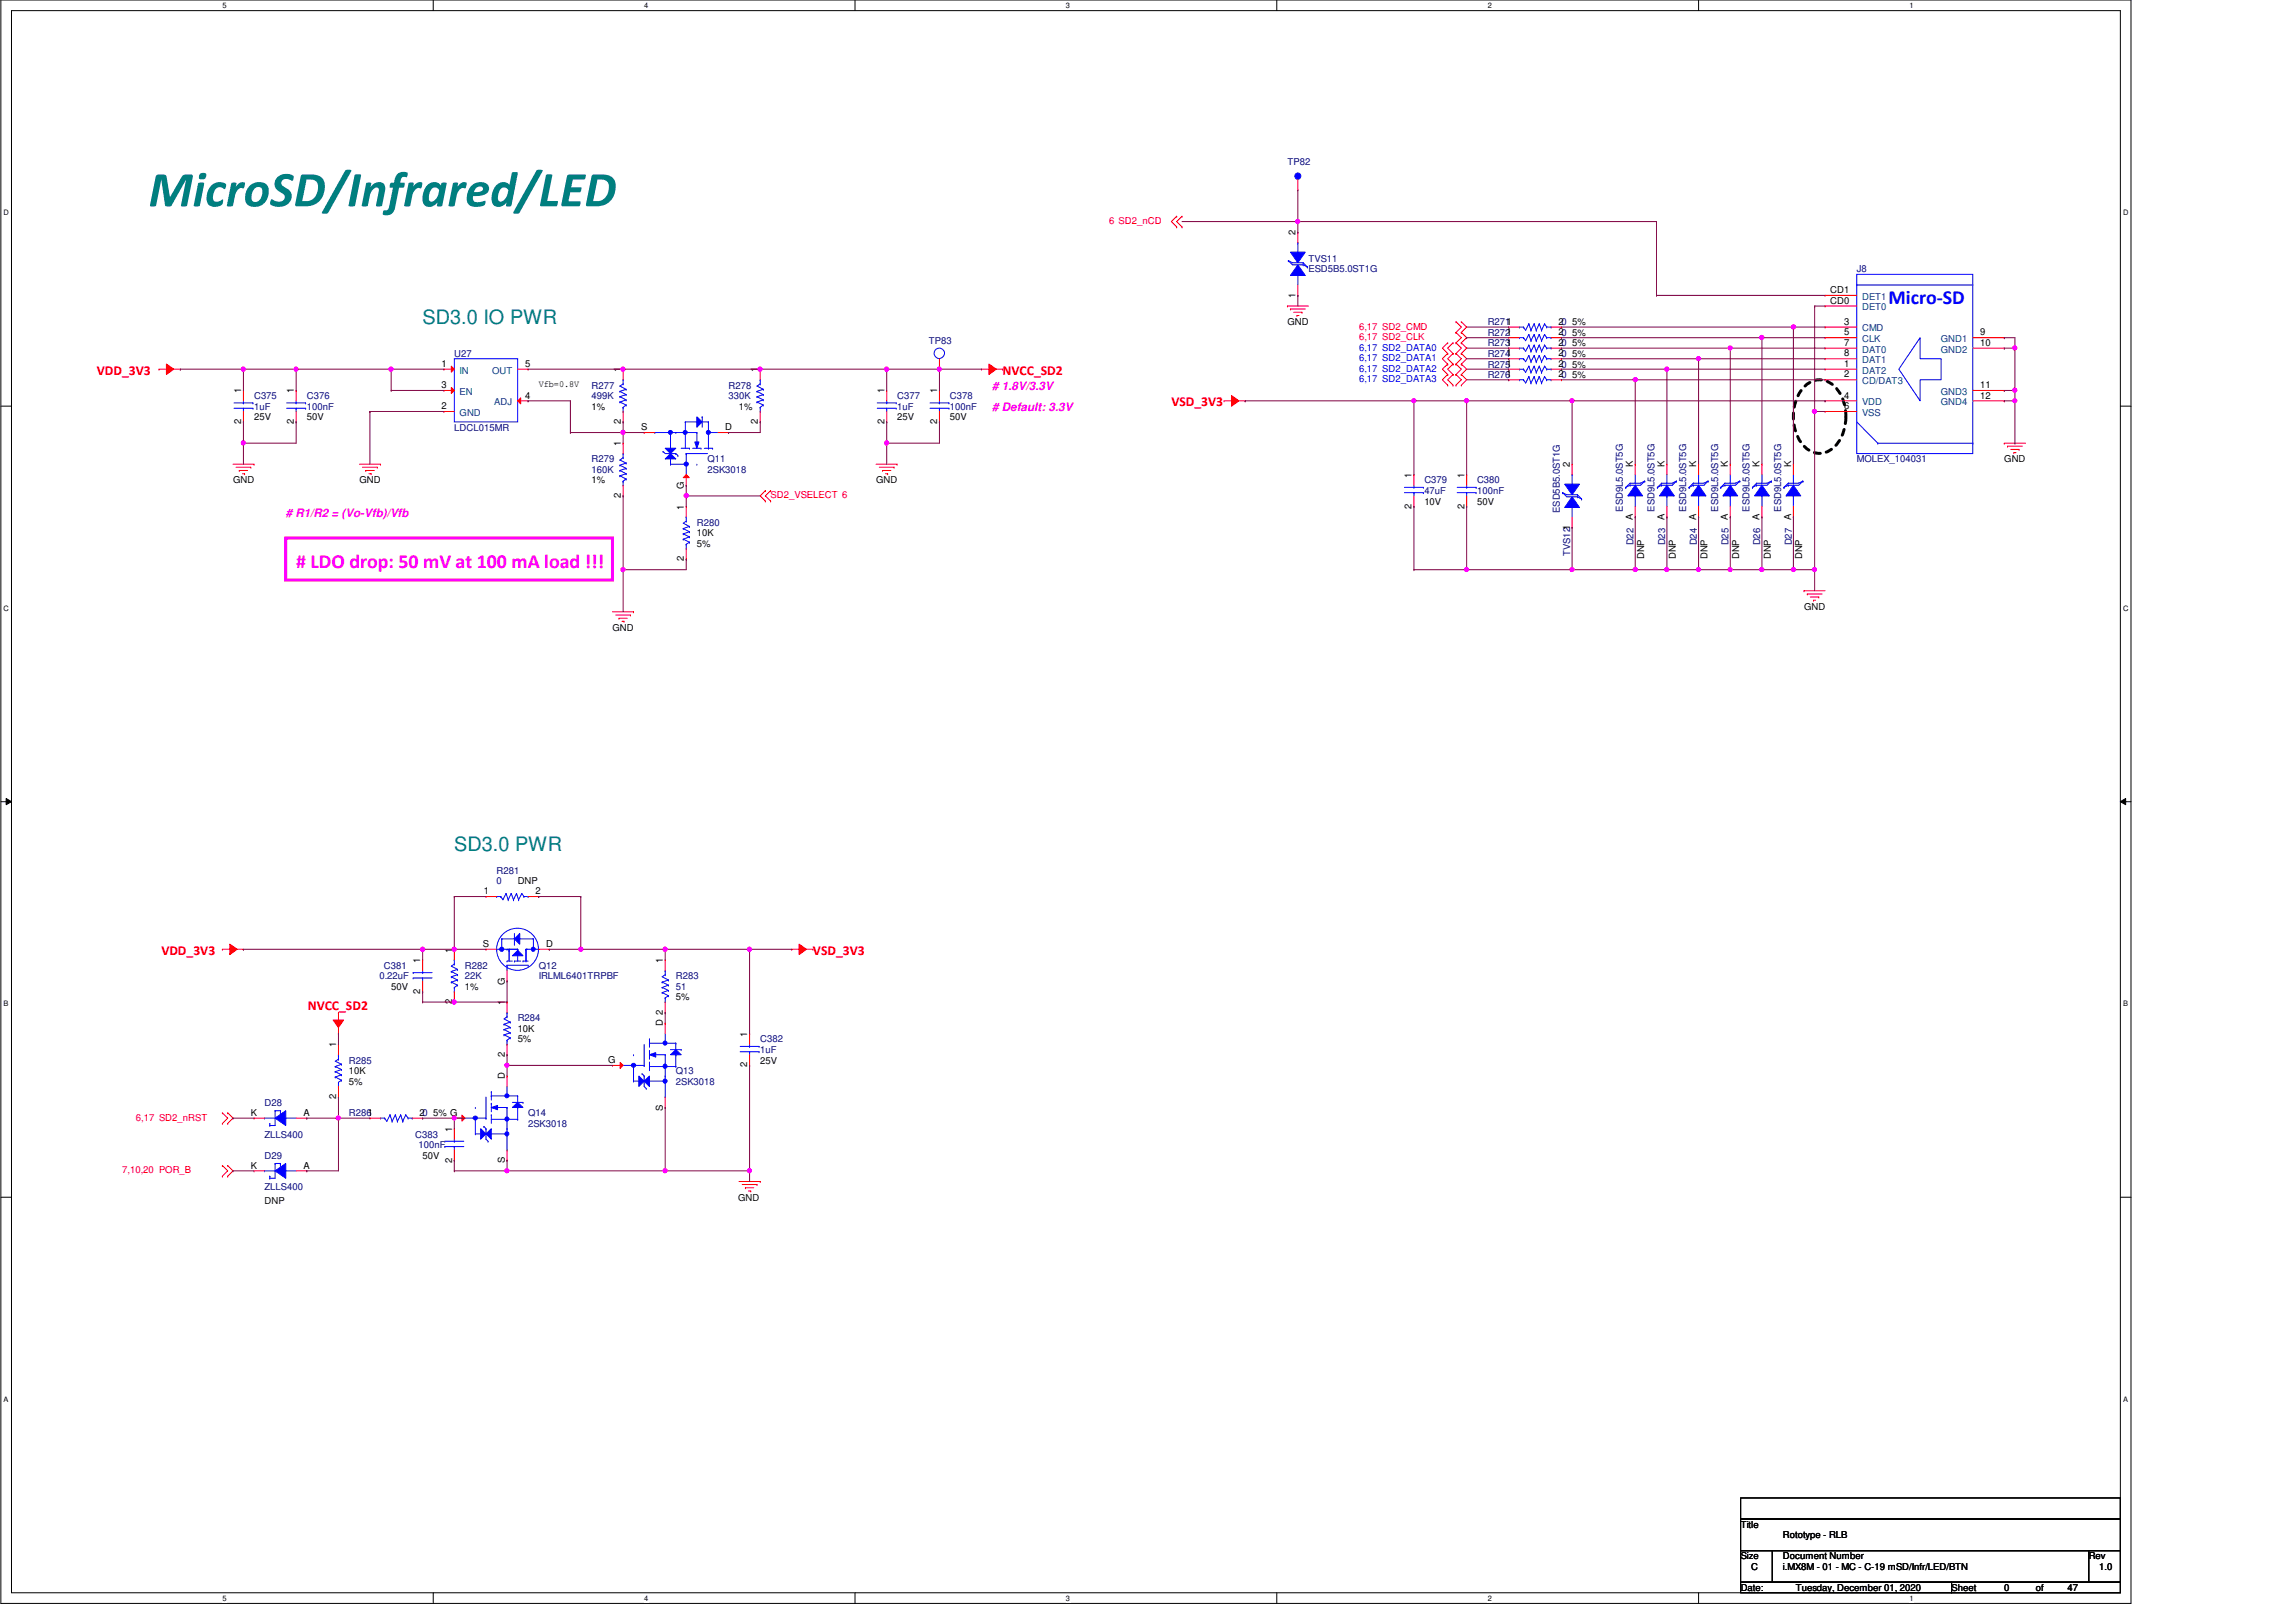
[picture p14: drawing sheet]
<svg xmlns="http://www.w3.org/2000/svg" width="420mm" height="297mm" viewBox="0 0 420 297" stroke-linecap="round" stroke-linejoin="round" font-family="sans-serif">
<defs><g id="words">
<text font-size="9.2" fill="#007f7f" x="27.2" y="37.8">MicroSD/Infrared/LED</text>
<g font-size="3.6" fill="#007f7f">
<text x="77.4" y="59.3">SD3.0 IO PWR</text>
<text x="83.2" y="155.8">SD3.0 PWR</text>
</g>
<text font-size="3.6" fill="#00f" x="345.7" y="55.6">Micro-SD</text>
<text font-size="3.6" fill="#f0f" x="54.2" y="103.9"># LDO drop: 50 mV at 100 mA load !!!</text>
<g font-size="2.5" fill="#f00">
<text x="17.7" y="68.6">VDD_3V3</text>
<text x="183.5" y="68.6">NVCC_SD2</text>
<text x="214.4" y="74.4">VSD_3V3</text>
<text x="29.5" y="174.8">VDD_3V3</text>
<text x="148.8" y="174.8">VSD_3V3</text>
<text x="56.3" y="184.8">NVCC_SD2</text>
</g>
<g font-size="2.1" fill="#f0f">
<text x="181.6" y="71.5"># 1.8V/3.3V</text>
<text x="181.6" y="75.3"># Default: 3.3V</text>
<text x="52.3" y="94.6"># R1/R2 = (Vo-Vfb)/Vfb</text>
</g>
<g font-size="1.7" fill="#00007f">
<text x="235.7" y="30.2">TP82</text>
<text x="239.6" y="48">TVS11</text>
<text x="239.6" y="49.9">ESD5B5.0ST1G</text>
<text x="339.9" y="49.9">J8</text>
<text x="272.4" y="59.5">R2711</text>
<text x="83.2" y="65.3">U27</text>
<text x="170" y="63">TP83</text>
<text x="272.4" y="61.5">R2721</text>
<text x="272.4" y="63.4">R2731</text>
<text x="272.4" y="65.3">R2741</text>
<text x="108.3" y="71.1">R277</text>
<text x="133.4" y="71.1">R278</text>
<text x="272.4" y="67.3">R2751</text>
<text x="272.4" y="69.2">R2761</text>
<text x="46.5" y="73.1">C375</text>
<text x="46.5" y="75">1uF</text>
<text x="56.2" y="73.1">C376</text>
<text x="56.2" y="75">100nF</text>
<text x="108.3" y="73.1">499K</text>
<text x="133.4" y="73.1">330K</text>
<text x="164.2" y="73.1">C377</text>
<text x="164.2" y="75">1uF</text>
<text x="173.9" y="73.1">C378</text>
<text x="173.9" y="75">100nF</text>
<text x="83.2" y="78.8">LDCL015MR</text>
<text x="108.3" y="84.6">R279</text>
<text x="108.3" y="86.6">160K</text>
<text x="129.5" y="84.6">Q11</text>
<text x="129.5" y="86.6">2SK3018</text>
<text x="260.8" y="88.5">C379</text>
<text x="270.4" y="88.5">C380</text>
<text x="339.9" y="84.6">MOLEX_104031</text>
<text x="260.8" y="90.4">47uF</text>
<text x="270.4" y="90.4">100nF</text>
<text x="285.6" y="93.9" transform="rotate(-90 285.6 93.9)">ESD5B5.0ST1G</text>
<text x="297.1" y="93.6" transform="rotate(-90 297.1 93.6)">ESD9L5.0ST5G</text>
<text x="302.9" y="93.6" transform="rotate(-90 302.9 93.6)">ESD9L5.0ST5G</text>
<text x="308.7" y="93.6" transform="rotate(-90 308.7 93.6)">ESD9L5.0ST5G</text>
<text x="314.5" y="93.6" transform="rotate(-90 314.5 93.6)">ESD9L5.0ST5G</text>
<text x="320.3" y="93.6" transform="rotate(-90 320.3 93.6)">ESD9L5.0ST5G</text>
<text x="326.1" y="93.6" transform="rotate(-90 326.1 93.6)">ESD9L5.0ST5G</text>
<text x="127.6" y="96.2">R280</text>
<text x="287.5" y="101.8" transform="rotate(-90 287.5 101.8)">TVS121</text>
<text x="299.1" y="99.8" transform="rotate(-90 299.1 99.8)">D22</text>
<text x="304.9" y="99.8" transform="rotate(-90 304.9 99.8)">D23</text>
<text x="310.6" y="99.8" transform="rotate(-90 310.6 99.8)">D24</text>
<text x="316.4" y="99.8" transform="rotate(-90 316.4 99.8)">D25</text>
<text x="322.2" y="99.8" transform="rotate(-90 322.2 99.8)">D26</text>
<text x="328" y="99.8" transform="rotate(-90 328 99.8)">D27</text>
<text x="90.9" y="159.9">R281</text>
<text x="90.9" y="161.8">0</text>
<text x="69.5" y="179.2">0.22uF</text>
<text x="70.3" y="177.3">C381</text>
<text x="85.1" y="177.3">R282</text>
<text x="85.1" y="179.2">22K</text>
<text x="98.6" y="177.3">Q12</text>
<text x="98.6" y="179.2">IRLML6401TRPBF</text>
<text x="123.7" y="179.2">R283</text>
<text x="123.7" y="181.1">51</text>
<text x="94.8" y="186.9">R284</text>
<text x="139.2" y="190.8">C382</text>
<text x="63.9" y="194.6">R285</text>
<text x="123.7" y="196.6">Q13</text>
<text x="139.2" y="192.7">1uF</text>
<text x="48.4" y="202.4">D28</text>
<text x="123.7" y="198.5">2SK3018</text>
<text x="48.4" y="208.2">ZLLS400</text>
<text x="63.9" y="204.3">R2861</text>
<text x="76" y="208.2">C383</text>
<text x="96.7" y="204.3">Q14</text>
<text x="96.7" y="206.2">2SK3018</text>
<text x="48.4" y="212">D29</text>
<text x="76.6" y="210.1">100nF</text>
<text x="48.4" y="217.8">ZLLS400</text>
</g>
<g font-size="1.7" fill="#f00">
<text x="203.1" y="41">6 SD2_nCD</text>
<text x="248.8" y="62.2">6,17 SD2_CLK</text>
<text x="248.8" y="60.3">6,17 SD2_CMD</text>
<text x="141.1" y="91.2">SD2_VSELECT 6</text>
<text x="24.9" y="205.1">6,17 SD2_nRST</text>
<text x="22.4" y="214.8">7,10,20 POR_B</text>
</g>
<g font-size="1.7">
<text x="237.2" y="43.1" transform="rotate(-90 237.2 43.1)">2</text>
<text x="335.1" y="53.6">CD1</text>
<text x="235.7" y="59.5">GND</text>
<text x="237.2" y="54.5" transform="rotate(-90 237.2 54.5)">1</text>
<text x="285.3" y="59.4">20</text>
<text x="287.8" y="59.5">5%</text>
<text x="335.1" y="55.6">CD0</text>
<text x="337.6" y="59.4">3</text>
<text x="285.3" y="61.4">20</text>
<text x="285.3" y="63.3">20</text>
<text x="285.3" y="65.2">20</text>
<text x="287.8" y="61.5">5%</text>
<text x="287.8" y="63.4">5%</text>
<text x="287.8" y="65.3">5%</text>
<text x="337.6" y="61.4">5</text>
<text x="337.6" y="63.3">7</text>
<text x="337.6" y="65.2">8</text>
<text x="362.5" y="63.3">10</text>
<text x="362.5" y="61.4">9</text>
<text x="80.8" y="71">3</text>
<text x="80.8" y="67.1">1</text>
<text x="96.1" y="67.1">5</text>
<text x="98.6" y="70.9">Vfb=0.8V</text>
<text x="113.7" y="68.2" transform="rotate(-90 113.7 68.2)">1</text>
<text x="138.8" y="68.2" transform="rotate(-90 138.8 68.2)">1</text>
<text x="285.3" y="67.1">20</text>
<text x="285.3" y="69.1">20</text>
<text x="287.8" y="67.3">5%</text>
<text x="287.8" y="69.2">5%</text>
<text x="337.6" y="67.1">1</text>
<text x="337.6" y="69.1">2</text>
<text x="362.5" y="71">11</text>
<text x="44.1" y="77.6" transform="rotate(-90 44.1 77.6)">2</text>
<text x="44.1" y="72" transform="rotate(-90 44.1 72)">1</text>
<text x="46.5" y="76.9">25V</text>
<text x="53.8" y="77.6" transform="rotate(-90 53.8 77.6)">2</text>
<text x="53.8" y="72" transform="rotate(-90 53.8 72)">1</text>
<text x="56.2" y="76.9">50V</text>
<text x="80.8" y="74.9">2</text>
<text x="96.1" y="72.9">4</text>
<text x="108.3" y="75">1%</text>
<text x="113.7" y="77.6" transform="rotate(-90 113.7 77.6)">2</text>
<text x="135.3" y="75">1%</text>
<text x="138.8" y="77.6" transform="rotate(-90 138.8 77.6)">2</text>
<text x="161.9" y="77.6" transform="rotate(-90 161.9 77.6)">2</text>
<text x="161.9" y="72" transform="rotate(-90 161.9 72)">1</text>
<text x="164.2" y="76.9">25V</text>
<text x="171.6" y="77.6" transform="rotate(-90 171.6 77.6)">2</text>
<text x="171.6" y="72" transform="rotate(-90 171.6 72)">1</text>
<text x="173.9" y="76.9">50V</text>
<text x="337.6" y="72.9">4</text>
<text x="337.6" y="74.9">6</text>
<text x="362.5" y="72.9">12</text>
<text x="113.7" y="81.7" transform="rotate(-90 113.7 81.7)">1</text>
<text x="117.4" y="78.7">S</text>
<text x="132.8" y="78.7">D</text>
<text x="42.7" y="88.5">GND</text>
<text x="65.8" y="88.5">GND</text>
<text x="108.3" y="88.5">1%</text>
<text x="125.2" y="89.6" transform="rotate(-90 125.2 89.6)">G</text>
<text x="160.4" y="88.5">GND</text>
<text x="258.4" y="87.5" transform="rotate(-90 258.4 87.5)">1</text>
<text x="268.1" y="87.5" transform="rotate(-90 268.1 87.5)">1</text>
<text x="287.4" y="85.5" transform="rotate(-90 287.4 85.5)">2</text>
<text x="298.9" y="85.5" transform="rotate(-90 298.9 85.5)">K</text>
<text x="304.7" y="85.5" transform="rotate(-90 304.7 85.5)">K</text>
<text x="310.5" y="85.5" transform="rotate(-90 310.5 85.5)">K</text>
<text x="316.3" y="85.5" transform="rotate(-90 316.3 85.5)">K</text>
<text x="322.1" y="85.5" transform="rotate(-90 322.1 85.5)">K</text>
<text x="327.9" y="85.5" transform="rotate(-90 327.9 85.5)">K</text>
<text x="366.9" y="84.6">GND</text>
<text x="113.7" y="91.1" transform="rotate(-90 113.7 91.1)">2</text>
<text x="125.2" y="93.3" transform="rotate(-90 125.2 93.3)">1</text>
<text x="258.4" y="93.1" transform="rotate(-90 258.4 93.1)">2</text>
<text x="260.8" y="92.4">10V</text>
<text x="268.1" y="93.1" transform="rotate(-90 268.1 93.1)">2</text>
<text x="270.4" y="92.4">50V</text>
<text x="298.9" y="95.2" transform="rotate(-90 298.9 95.2)">A</text>
<text x="304.7" y="95.2" transform="rotate(-90 304.7 95.2)">A</text>
<text x="310.5" y="95.2" transform="rotate(-90 310.5 95.2)">A</text>
<text x="316.3" y="95.2" transform="rotate(-90 316.3 95.2)">A</text>
<text x="322.1" y="95.2" transform="rotate(-90 322.1 95.2)">A</text>
<text x="327.9" y="95.2" transform="rotate(-90 327.9 95.2)">A</text>
<text x="127.6" y="98.1">10K</text>
<text x="127.6" y="100.1">5%</text>
<text x="125.2" y="102.7" transform="rotate(-90 125.2 102.7)">2</text>
<text x="301" y="102.3" transform="rotate(-90 301 102.3)">DNP</text>
<text x="306.8" y="102.3" transform="rotate(-90 306.8 102.3)">DNP</text>
<text x="312.6" y="102.3" transform="rotate(-90 312.6 102.3)">DNP</text>
<text x="318.4" y="102.3" transform="rotate(-90 318.4 102.3)">DNP</text>
<text x="324.2" y="102.3" transform="rotate(-90 324.2 102.3)">DNP</text>
<text x="329.9" y="102.3" transform="rotate(-90 329.9 102.3)">DNP</text>
<text x="330.3" y="111.7">GND</text>
<text x="112.1" y="115.5">GND</text>
<text x="94.8" y="161.8">DNP</text>
<text x="88.6" y="163.7">1</text>
<text x="98" y="163.7">2</text>
<text x="88.4" y="173.3">S</text>
<text x="100" y="173.3">D</text>
<text x="77" y="176.3" transform="rotate(-90 77 176.3)">1</text>
<text x="82.8" y="174.3" transform="rotate(-90 82.8 174.3)">1</text>
<text x="121.4" y="176.3" transform="rotate(-90 121.4 176.3)">1</text>
<text x="71.6" y="181.1">50V</text>
<text x="77" y="181.9" transform="rotate(-90 77 181.9)">2</text>
<text x="82.8" y="183.8" transform="rotate(-90 82.8 183.8)">2</text>
<text x="85.1" y="181.1">1%</text>
<text x="92.4" y="184" transform="rotate(-90 92.4 184)">1</text>
<text x="92.4" y="180.3" transform="rotate(-90 92.4 180.3)">G</text>
<text x="123.7" y="183.1">5%</text>
<text x="61.5" y="191.7" transform="rotate(-90 61.5 191.7)">1</text>
<text x="94.8" y="188.9">10K</text>
<text x="94.8" y="190.8">5%</text>
<text x="121.4" y="187.8" transform="rotate(-90 121.4 187.8)">D 2</text>
<text x="136.8" y="189.8" transform="rotate(-90 136.8 189.8)">1</text>
<text x="63.9" y="196.6">10K</text>
<text x="92.4" y="197.5" transform="rotate(-90 92.4 197.5)">D</text>
<text x="92.4" y="193.5" transform="rotate(-90 92.4 193.5)">2</text>
<text x="111.4" y="194.6">G</text>
<text x="136.8" y="195.4" transform="rotate(-90 136.8 195.4)">2</text>
<text x="139.2" y="194.6">25V</text>
<text x="61.5" y="201.2" transform="rotate(-90 61.5 201.2)">2</text>
<text x="63.9" y="198.5">5%</text>
<text x="121.4" y="203.3" transform="rotate(-90 121.4 203.3)">S</text>
<text x="45.9" y="204.2">K</text>
<text x="55.6" y="204.2">A</text>
<text x="76.8" y="204.2">20</text>
<text x="79.3" y="204.3">5% G</text>
<text x="82.8" y="207.1" transform="rotate(-90 82.8 207.1)">1</text>
<text x="45.9" y="213.9">K</text>
<text x="55.6" y="213.9">A</text>
<text x="77.4" y="212">50V</text>
<text x="82.8" y="212.8" transform="rotate(-90 82.8 212.8)">2</text>
<text x="92.4" y="212.9" transform="rotate(-90 92.4 212.9)">S</text>
<text x="48.4" y="220.3">DNP</text>
<text x="135.1" y="219.8">GND</text>
<text x="318.7" y="279.6">Title</text>
<text x="326.4" y="281.5">Rototype - RLB</text>
<text x="318.7" y="285.4">Size</text>
<text x="320.6" y="287.3">C</text>
<text x="326.4" y="285.4">Document Number</text>
<text x="326.4" y="287.3">i.MX8M - 01 - MC - C-19 mSD/Infr/LED/BTN</text>
<text x="382.4" y="285.4">Rev</text>
<text x="384.3" y="287.3">1.0</text>
<text x="318.7" y="291.2">Date:</text>
<text x="328.7" y="291.2">Tuesday, December 01, 2020</text>
<text x="357.3" y="291.2">Sheet</text>
<text x="366.9" y="291.2">0</text>
<text x="372.7" y="291.2">of</text>
<text x="378.5" y="291.2">47</text>
</g>
<g font-size="1.7" fill="#00407f">
<text x="340.9" y="56.8">DET0</text>
<text x="340.9" y="54.9">DET1</text>
<text x="340.9" y="60.7">CMD</text>
<text x="340.9" y="62.6">CLK</text>
<text x="340.9" y="64.5">DAT0</text>
<text x="355.3" y="64.5">GND2</text>
<text x="355.3" y="62.6">GND1</text>
<text x="84.1" y="68.4">IN</text>
<text x="90.1" y="68.4">OUT</text>
<text x="340.9" y="68.4">DAT2</text>
<text x="340.9" y="70.3">CD/DAT3</text>
<text x="340.9" y="66.5">DAT1</text>
<text x="84.1" y="72.3">EN</text>
<text x="84.1" y="76.1">GND</text>
<text x="90.5" y="74.2">ADJ</text>
<text x="340.9" y="74.2">VDD</text>
<text x="340.9" y="76.1">VSS</text>
<text x="355.3" y="72.3">GND3</text>
<text x="355.3" y="74.2">GND4</text>
</g>
<g font-size="1.7" fill="#00f">
<text x="248.8" y="64.2">6,17 SD2_DATA0</text>
<text x="248.8" y="66.1">6,17 SD2_DATA1</text>
<text x="248.8" y="68">6,17 SD2_DATA2</text>
<text x="248.8" y="70">6,17 SD2_DATA3</text>
</g>
<g font-size="1.4">
<text x="40.7" y="1.4">5</text>
<text x="117.9" y="1.4">4</text>
<text x="195.1" y="1.4">3</text>
<text x="272.4" y="1.4">2</text>
<text x="349.6" y="1.4">1</text>
<text x=".7" y="39.4">D</text>
<text x="388.7" y="39.4">D</text>
<text x=".7" y="111.8">C</text>
<text x="388.7" y="111.8">C</text>
<text x=".7" y="184.1">B</text>
<text x="388.7" y="184.1">B</text>
<text x=".7" y="256.5">A</text>
<text x="388.7" y="256.5">A</text>
<text x="40.7" y="292.9">5</text>
<text x="117.9" y="292.9">4</text>
<text x="195.1" y="292.9">3</text>
<text x="272.4" y="292.9">2</text>
<text x="349.6" y="292.9">1</text>
</g>
</g></defs>
<path d="M.2 0h389.9v293.5h-389.9zM2.1 1.9h386.1v289.6h-386.1z" fill="none" stroke="#000" stroke-width=".18"/>
<g fill="#fff">
<path d="M40.7 .2h.8v1.5h-.8z"/>
<path d="M40.7 291.7h.8v1.5h-.8z"/>
</g>
<path d="M79.3 0v1.9M79.3 291.5v2" fill="none" stroke="#000" stroke-width=".18"/>
<g fill="#fff">
<path d="M117.9 .2h.8v1.5h-.8z"/>
<path d="M117.9 291.7h.8v1.5h-.8z"/>
</g>
<path d="M156.5 0v1.9M156.5 291.5v2" fill="none" stroke="#000" stroke-width=".18"/>
<g fill="#fff">
<path d="M195.1 .2h.8v1.5h-.8z"/>
<path d="M195.1 291.7h.8v1.5h-.8z"/>
</g>
<path d="M233.8 0v1.9M233.8 291.5v2" fill="none" stroke="#000" stroke-width=".18"/>
<g fill="#fff">
<path d="M272.4 .2h.7v1.5h-.7z"/>
<path d="M272.4 291.7h.7v1.5h-.7z"/>
</g>
<path d="M311 0v1.9M311 291.5v2" fill="none" stroke="#000" stroke-width=".18"/>
<g fill="#fff">
<path d="M349.6 .2h.7v1.5h-.7z"/>
<path d="M349.6 291.7h.7v1.5h-.7z"/>
<path d="M.7 38.1h.9v1.6h-.9z"/>
<path d="M388.7 38.1h1v1.6h-1z"/>
<path d="M.7 110.5h.9v1.6h-.9z"/>
<path d="M388.7 110.5h1v1.6h-1z"/>
</g>
<path d="M.2 74.3h1.9M388.2 74.3h1.9" fill="none" stroke="#000" stroke-width=".18"/>
<g fill="#fff">
<path d="M.7 182.9h.9v1.5h-.9z"/>
<path d="M388.7 182.9h.9v1.5h-.9z"/>
</g>
<path d="M.2 146.7h1.9M1.1 146.1l1 .6-1 .6zM388.2 146.7l1-.6v1.2zM388.2 146.7h1.9" fill="none" stroke="#000" stroke-width=".18"/>
<path d="M1.1 146.1l1 .6-1 .6zM388.2 146.7l1-.6v1.2z" fill="#000"/>
<g fill="#fff">
<path d="M.7 255.3h.9v1.5h-.9z"/>
<path d="M388.7 255.3h.9v1.5h-.9z"/>
</g>
<path d="M.2 219.1h1.9M388.2 219.1h1.9" fill="none" stroke="#000" stroke-width=".18"/>
<path d="M52.3 98.5h59.8v7.7h-59.8z" fill="none" stroke="#f0f" stroke-width=".55"/>
<path d="M330.3 70.8a3.9 3.9 0 0 1 6.2 .7 8.6 8.6 0 0 1-.5 10.2 3.8 3.8 0 0 1-6.3-.7 8.7 8.7 0 0 1 .6-10.2z" fill="none" stroke="#000" stroke-width=".55" stroke-dasharray="1.1 1.1"/>
<path d="M226.6 73.4h1.4M228 73.4h.1M330.3 108.1h.1M330.3 108.1h3.8M330.9 108.7h.1M330.9 108.7h2.7M331.4 109.3h1.6M332 109.9h.1M332 109.9h.4M333 109.3h.1" fill="none" stroke="#f00" stroke-width=".18"/>
<path d="M225.5 72.4l1.3 1-1.3 .9z" fill-rule="evenodd" fill="#f00"/>
<g fill="none" stroke="#f00" stroke-width=".18">
<path d="M235.7 56h.1M235.7 56h3.9M236.3 56.6h.1M236.3 56.6h2.7M236.8 57.1h1.6M237.4 57.7h.1M237.4 57.7h.4M238.4 57.1h.1M224.1 73.4h.1M224.1 73.4h2.1M225.5 72.4l1.3 1-1.3 .9zM366.9 81.1h.1"/>
<path d="M366.9 81.1h3.9M367.5 81.7h.1M367.5 81.7h2.7M368.1 82.3h1.5M368.7 82.8h.1M368.7 82.8h.4M369.6 82.3h.1M62 189.2h.1M62 187.8v1.4"/>
</g>
<path d="M61 186.7h1.9l-.9 1.3z" fill-rule="evenodd" fill="#f00"/>
<path d="M43.2 173.7h1.4M44.6 173.7h.1M61 186.7h1.9l-.9 1.3zM62 185.3h.1M62 185.3v2.2" fill="none" stroke="#f00" stroke-width=".18"/>
<path d="M42.1 172.8l1.3 .9-1.3 1z" fill-rule="evenodd" fill="#f00"/>
<path d="M40.7 173.7h.1M40.7 173.7h2.1M42.1 172.8l1.3 .9-1.3 1zM144.9 173.7h.1M144.9 173.7h1.4" fill="none" stroke="#f00" stroke-width=".18"/>
<path d="M146.3 172.8l1.3 .9-1.3 1z" fill-rule="evenodd" fill="#f00"/>
<g fill="none" stroke="#f00" stroke-width=".18">
<path d="M31.7 67.6h1.3M33 67.6h.1M42.7 85h3.8M43.2 85.5h2.7M43.8 86.1h.1M43.8 86.1h1.5M44.4 86.7h.4M44.8 86.7h.1M45.9 85.5h.1M46.5 85h.1M65.8 85h3.9M66.4 85.5h2.7"/>
<path d="M67 86.1h.1M67 86.1h1.5M67.6 86.7h.3M67.9 86.7h.1M69.1 85.5h.1M69.7 85h.1M112.1 112h3.9M112.7 112.6h2.7M113.3 113.2h.1M113.3 113.2h1.5M113.9 113.7h.3M114.2 113.7h.1"/>
<path d="M115.4 112.6h.1M116 112h.1M146.3 172.8l1.3 .9-1.3 1zM146.7 173.7h2.1M148.8 173.7h.1M135.3 216.2h3.9M135.9 216.8h2.7M136.5 217.4h.1M136.5 217.4h1.5M137 218h.4M137.4 218h.1M138.6 216.8h.1"/>
<path d="M139.2 216.2h.1"/>
</g>
<path d="M30.5 66.6l1.3 1-1.3 .9z" fill-rule="evenodd" fill="#f00"/>
<g fill="none" stroke="#f00" stroke-width=".18">
<path d="M29.1 67.6h.1M29.1 67.6h2.2M30.5 66.6l1.3 1-1.3 .9zM179.7 67.6h.1M179.7 67.6h1.3M160.4 85h3.8M161 85.5h2.7M161.6 86.1h.1M161.6 86.1h1.5M162.1 86.7h.4M162.5 86.7h.1M163.7 85.5h.1"/>
<path d="M164.2 85h.1"/>
</g>
<path d="M181 66.6l1.4 1-1.4 .9z" fill-rule="evenodd" fill="#f00"/>
<g fill="none" stroke="#f00" stroke-width=".18">
<path d="M215.4 39.6h.1M215.4 39.6l-1 1 1 .9M216.4 39.6h.1M216.4 39.6l-1 1 1 .9M215.4 41.5h.1M216.4 41.5h.1M266.6 58.9h.1M266.6 58.9l.9 1-.9 .9M267.5 58.9h.1M267.5 58.9l1 1-1 .9M181 66.6l1.4 1-1.4 .9zM181.4 67.6h2.1"/>
<path d="M183.5 67.6h.1M265 64.7h.1M265 66.6h.1M265 68.5h.1M265 62.7h.1M265 70.5h.1M265 64.7l-.9 1 .9 .9M265 66.6l-.9 1 .9 .9M265 62.7l-.9 1 .9 1M265 68.5l-.9 1 .9 1M266 66.6h.1M266 64.7h.1"/>
<path d="M266 68.5h.1M266 62.7h.1M266 70.5h.1M266 64.7l-1 1 1 .9M266 66.6l-1 1 1 .9M266 62.7l-1 1 1 1M266 68.5l-1 1 1 1M266.6 62.7h.1M266.6 60.8h.1M266.6 66.6h.1M266.6 64.7h.1M266.6 68.5h.1"/>
<path d="M266.6 70.5h.1M266.6 60.8l.9 1-.9 .9M266.6 64.7l.9 1-.9 .9M266.6 66.6l.9 1-.9 .9M266.6 62.7l.9 1-.9 1M266.6 68.5l.9 1-.9 1M267.5 60.8h.1M267.5 62.7h.1M267.5 64.7h.1M267.5 66.6h.1M267.5 68.5h.1M267.5 70.5h.1"/>
<path d="M267.5 60.8l1 1-1 .9M267.5 64.7l1 1-1 .9M267.5 66.6l1 1-1 .9M267.5 62.7l1 1-1 1M267.5 68.5l1 1-1 1M140.1 89.8h.1M140.1 91.7h.1M140.1 89.8l-.9 1 .9 .9M141.1 91.7h.1M141.1 89.8h.1M141.1 89.8l-1 1 1 .9M40.7 205.6h.1"/>
<path d="M40.7 203.7h.1M40.7 215.3h.1M40.7 213.3h.1M40.7 203.7l1 .9-1 1M40.7 213.3l1 1-1 1M41.7 203.7h.1M41.7 205.6h.1M41.7 213.3h.1M41.7 215.3h.1M41.7 203.7l1 .9-1 1M41.7 213.3l1 1-1 1"/>
</g>
<path d="M318.7 274.2h69.5v3.8h-69.5zM318.7 278h69.5v5.8h-69.5zM318.7 283.8h5.8v5.8h-5.8zM318.7 289.6h38.6v1.9h-38.6zM324.5 283.8h57.9v5.8h-57.9zM357.3 289.6h30.9v1.9h-30.9zM382.4 283.8h5.8v5.8h-5.8z" fill="none" stroke="#000" stroke-width=".18"/>
<g fill="none" stroke="#00f" stroke-width=".18">
<path d="M48.4 214.3h.1M48.4 214.3h2M49.4 215.6h.1M49.4 215.3h.1M49.4 215.3v.3M50.4 212.9h.1M50.4 212.9v2.7h-1M50.4 212.9h.9M51.3 212.9h.1M51.3 213.3h.1M51.3 212.9v.4M52.3 214.3h.1"/>
<path d="M52.3 214.3h1.9"/>
</g>
<path d="M50.4 214.3l1.9-1.4v2.7z" fill-rule="evenodd" fill="#00f"/>
<g fill="none" stroke="#00f" stroke-width=".18">
<path d="M113.5 87.1h.1M113.5 86.1h.1M113.5 85.1h.1M113.5 86.1l1.1 .6M113.5 85.1l1.1 .6M113.5 87.1l1.1 .6M114.1 88.1h.1M114.1 83h.1M114.1 88.8h.1M114.1 83.8h.1M114.1 83.8l-.6 .4 1.1 .6M114.1 83v.8"/>
<path d="M114.1 88.1v.7M114.6 86.7h.1M114.6 85.7h.1M114.6 84.8h.1M114.6 87.7h.1M114.6 86.7l-1.1 .4M114.6 85.7l-1.1 .4M114.6 84.8l-1.1 .3M114.6 87.7l-.5 .4M315 89.2h.1M315.8 88.8h.1M315.8 88.4h.1"/>
<path d="M315.8 88.4l-.8 .8M315.8 88.8l-.8 .4M316.8 90.8h.1M316.8 88.4h.1M316.8 86.9v1.5M316.8 90.8v1.9M318.5 88.1h.1M318.5 88.1l-.8 .7h-1.9M318.5 88.1l-.8 .3h-1.9M135.5 192.5h3.5M135.5 191.5h3.5M137.2 191.5h.1"/>
<path d="M137.2 192.5h.1M137.2 191.1v.4M137.2 192.5v.5M139 192.5h.1M139 191.5h.1M50.4 214.3l1.9-1.4v2.7z"/>
</g>
<path d="M114.1 81.1h.1M114.1 90.8h.1M114.1 81.1v1.9M114.1 88.8v2M137.2 189.2h.1M137.2 195h.1M137.2 189.2v1.9M137.2 193v2M46.5 214.3h.1M46.5 214.3h1.9M54.2 214.3h2M56.2 214.3h.1" fill="none" stroke="#f00" stroke-width=".18"/>
<path d="M316.8 88.8l1.3 2h-2.7z" fill-rule="evenodd" fill="#00f"/>
<g fill="none" stroke="#00f" stroke-width=".18">
<path d="M286.1 90.2h.1M286.1 90.2l.7 .4h2M286.1 90.2l.7 .7h2M287.8 92.7h.1M287.8 86.9h.1M287.8 86.9v1.9M287.8 92.7v1.9M288.8 90.6h.1M288.8 90.9h.1M288.8 90.6l.7 .7M288.8 90.9l.7 .4M289.5 91.3h.1"/>
<path d="M316.8 88.8l1.3 2h-2.7z"/>
</g>
<path d="M316.8 94.6h.1M316.8 85h.1M316.8 85v1.9M316.8 92.7v1.9" fill="none" stroke="#f00" stroke-width=".18"/>
<path d="M287.8 90.9l1.4 2h-2.7z" fill-rule="evenodd" fill="#00f"/>
<path d="M287.8 90.9l1.4 2h-2.7z" fill="none" stroke="#00f" stroke-width=".18"/>
<path d="M286.5 88.6h2.7l-1.4 2z" fill-rule="evenodd" fill="#00f"/>
<g fill="none" stroke="#00f" stroke-width=".18">
<path d="M278.2 61.8h.1M278.2 61.8h.7M278.9 61.8h.1M279.9 61.2h.1M279.9 61.2l.4 1.2M279.9 61.2l-.6 1.2-.4-.6M280.3 62.4h.1M280.9 61.2h.1M280.9 61.2l-.6 1.2M280.9 61.2l.4 1.2M281.3 62.4h.1M281.8 61.2h.1"/>
<path d="M281.8 61.2l.4 1.2M281.8 61.2l-.5 1.2M282.2 62.4h.1M282.8 61.2h.1M282.8 61.2l-.6 1.2M282.8 61.2l.4 .6M283.2 61.8h.1M283.2 61.8h.8M284 61.8h.1M286.5 88.6h2.7l-1.4 2z"/>
<circle cx="172" cy="64.7" r=".95"/>
</g>
<path d="M172 67.6h.1M172 65.7v1.9M276.2 61.8h.1M276.2 61.8h2M284 61.8h1.9M285.9 61.8h.1M287.8 96.5h.1M287.8 85h.1M287.8 85v1.9M287.8 94.6v1.9" fill="none" stroke="#f00" stroke-width=".18"/>
<circle cx="237.6" cy="32.2" r=".56" fill="#00f"/>
<g fill="none" stroke="#00f" stroke-width=".18">
<path d="M235.9 47.7h.1M235.9 47.7l.7 .4h2M235.9 47.7l.7 .8h2M237.6 50.2h.1M237.6 44.4h.1M237.6 44.4v2M237.6 50.2v2M238.6 48.1h.1M238.6 48.5h.1M238.6 48.1l.7 .8M238.6 48.5l.7 .4M239.3 48.9h.1"/>
<path d="M278.2 59.9h.1M278.2 59.9h.7M278.9 59.9h.1M279.9 59.3h.1M279.9 59.3l.4 1.2M279.9 59.3l-.6 1.2-.4-.6M280.9 59.3h.1M280.9 59.3l-.6 1.2M280.9 59.3l.4 1.2M281.8 59.3h.1M281.8 59.3l.4 1.2M281.8 59.3l-.5 1.2"/>
<path d="M282.8 59.3h.1M282.8 59.3l-.6 1.2M282.8 59.3l.4 .6M283.2 59.9h.1M283.2 59.9h.8M284 59.9h.1M42.8 74.7h3.5M42.8 73.7h3.5M44.6 73.7h.1M44.6 74.7h.1M44.6 73.4v.3M44.6 74.7v.6"/>
<path d="M46.3 74.7h.1M46.3 73.7h.1M278.2 67.6h.1M278.2 63.7h.1M278.2 67.6h.7M278.2 63.7h.7M278.9 67.6h.1M278.9 63.7h.1M279.9 67h.1M279.9 63.2h.1M279.9 67l.4 1.2M279.9 67l-.6 1.2-.4-.6"/>
<path d="M279.9 63.2l.4 1.1M279.9 63.2l-.6 1.1-.4-.6M280.3 68.2h.1M280.3 64.3h.1M280.3 60.5h.1M280.9 67h.1M280.9 63.2h.1M280.9 67l-.6 1.2M280.9 67l.4 1.2M280.9 63.2l-.6 1.1M280.9 63.2l.4 1.1M281.3 68.2h.1"/>
<path d="M281.3 64.3h.1M281.3 60.5h.1M281.8 67h.1M281.8 63.2h.1M281.8 67l.4 1.2M281.8 67l-.5 1.2M281.8 63.2l.4 1.1M281.8 63.2l-.5 1.1M282.2 68.2h.1M282.2 64.3h.1M282.2 60.5h.1M282.8 67h.1"/>
<path d="M282.8 63.2h.1M282.8 67l-.6 1.2M282.8 67l.4 .6M282.8 63.2l-.6 1.1M282.8 63.2l.4 .5M283.2 67.6h.1M283.2 63.7h.1M283.2 67.6h.8M283.2 63.7h.8M284 67.6h.1M284 63.7h.1"/>
<circle cx="237.6" cy="32.2" r=".56"/>
</g>
<g fill="none" stroke="#f00" stroke-width=".18">
<path d="M237.6 34.8h.1M237.6 32.9v1.9M276.2 59.9h.1M276.2 59.9h2M284 59.9h1.9M285.9 59.9h.1M44.6 71.5h.1M44.6 77.2h.1M44.6 71.5v1.9M44.6 75.3v1.9M276.2 67.6h.1M276.2 63.7h.1"/>
<path d="M276.2 67.6h2M276.2 63.7h2M284 67.6h1.9M284 63.7h1.9M285.9 67.6h.1M285.9 63.7h.1"/>
</g>
<path d="M237.6 48.5l1.4 1.9h-2.7z" fill-rule="evenodd" fill="#00f"/>
<path d="M237.6 48.5l1.4 1.9h-2.7z" fill="none" stroke="#00f" stroke-width=".18"/>
<path d="M236.3 46.1h2.7l-1.4 2z" fill-rule="evenodd" fill="#00f"/>
<g fill="none" stroke="#00f" stroke-width=".18">
<path d="M236.3 46.1h2.7l-1.4 2zM320.8 89.2h.1M321.6 88.8h.1M321.6 88.4h.1M321.6 88.4l-.8 .8M321.6 88.8l-.8 .4M322.6 90.8h.1M322.6 88.4h.1M322.6 86.9v1.5M322.6 90.8v1.9M324.3 88.1h.1M324.3 88.1l-.8 .7h-1.9"/>
<path d="M324.3 88.1l-.8 .3h-1.9"/>
</g>
<path d="M237.6 54.1h.1M237.6 42.5h.1M237.6 42.5v1.9M237.6 52.2v1.9" fill="none" stroke="#f00" stroke-width=".18"/>
<path d="M322.6 88.8l1.3 2h-2.7z" fill-rule="evenodd" fill="#00f"/>
<path d="M83.2 65.7h11.6v11.5h-11.6zM322.6 88.8l1.3 2h-2.7z" fill="none" stroke="#00f" stroke-width=".18"/>
<path d="M322.6 94.6h.1M322.6 85h.1M322.6 85v1.9M322.6 92.7v1.9" fill="none" stroke="#f00" stroke-width=".18"/>
<path d="M82.6 70.9l.6 .6-.6 .5z" fill="#f00"/>
<path d="M81.3 71.5h.1M81.3 71.5h1.9M82.6 70.9l.6 .6-.6 .5z" fill="none" stroke="#f00" stroke-width=".18"/>
<path d="M82.6 67l.6 .6-.6 .5z" fill="#f00"/>
<path d="M81.3 67.6h.1M81.3 75.3h.1M81.3 67.6h1.9M81.3 75.3h1.9M82.6 67l.6 .6-.6 .5z" fill="none" stroke="#f00" stroke-width=".18"/>
<path d="M94.8 73.4l.5-.6v1.1z" fill="#f00"/>
<path d="M94.8 73.4l.5-.6v1.1zM94.8 73.4h1.9M94.8 67.6h1.9M96.7 73.4h.1M96.7 67.6h.1" fill="none" stroke="#f00" stroke-width=".18"/>
<path d="M303.4 89.2h.1M304.2 88.8h.1M304.2 88.4h.1M304.2 88.4l-.8 .8M304.2 88.8l-.8 .4M305.2 90.8h.1M305.2 88.4h.1M305.2 86.9v1.5M305.2 90.8v1.9M306.9 88.1h.1M306.9 88.1l-.8 .7h-1.9M306.9 88.1l-.8 .3h-1.9" fill="none" stroke="#00f" stroke-width=".18"/>
<path d="M305.2 88.8l1.3 2h-2.7z" fill-rule="evenodd" fill="#00f"/>
<g fill="none" stroke="#00f" stroke-width=".18">
<path d="M119.9 79.2h.1M119.9 79.2h7.7M122.8 79.2h.1M122.8 79.2v5.8M123.7 79.2h.1M125.5 77.2h.1M125.5 77.2v4.8M125.5 77.2h2.1M127.6 77.2h.1M127.6 79.2h.1M127.6 79.2v1.9M128.6 76.3h.1"/>
<path d="M128.6 76.3v1.9M128.6 77.2h1.1M129.7 77.2h.1M129.7 79.2h.1M129.7 77.2v4.8M129.7 79.2h1.7M121.4 82.6h.1M121.4 82.6l.4 .4h1.9M122.8 85h.1M122.8 85h2.8M123.7 83h.1M123.7 83l.4 .4"/>
<path d="M124.1 83.4h.1M124.7 82h1.5M125.6 83h.1M125.6 85h.1M125.6 83h3.9M125.6 83v3.9M126.2 82h.1M126.8 82h1.5M128.3 82h.1M128.9 82h1.6M129.7 82h.1M130.5 82h.1"/>
<path d="M257.1 90.2h3.5M257.1 89.2h3.5M258.9 89.2h.1M258.9 90.2h.1M258.9 88.8v.4M258.9 90.2v.6M260.6 90.2h.1M260.6 89.2h.1M305.2 88.8l1.3 2h-2.7zM69.7 204.6h.1M69.7 204.6h.7M70.4 204.6h.1"/>
<path d="M71.4 204h.1M71.4 204l.4 1.2M71.4 204l-.6 1.2-.4-.6M71.8 205.2h.1M72.4 204h.1M72.4 204l-.6 1.2M72.4 204l.4 1.2M72.8 205.2h.1M73.4 204h.1M73.4 204l.3 1.2M73.4 204l-.6 1.2M73.7 205.2h.1"/>
<path d="M74.3 204h.1M74.3 204l-.6 1.2M74.3 204l.4 .6M74.7 204.6h.1M74.7 204.6h.8M75.5 204.6h.1"/>
</g>
<path d="M258.9 86.9h.1M258.9 92.7h.1M258.9 86.9v1.9M258.9 90.8v1.9M305.2 94.6h.1M305.2 85h.1M305.2 85v1.9M305.2 92.7v1.9M67.7 204.6h.1M67.7 204.6h2M75.5 204.6h1.9M77.4 204.6h.1" fill="none" stroke="#f00" stroke-width=".18"/>
<circle cx="129.7" cy="79.1" r=".37" fill="#00f"/>
<circle cx="129.7" cy="79.1" r=".37" fill="none" stroke="#00f" stroke-width=".18"/>
<circle cx="125.4" cy="79.1" r=".37" fill="#00f"/>
<circle cx="125.4" cy="79.1" r=".37" fill="none" stroke="#00f" stroke-width=".18"/>
<circle cx="125.6" cy="84.9" r=".37" fill="#00f"/>
<circle cx="125.6" cy="84.9" r=".37" fill="none" stroke="#00f" stroke-width=".18"/>
<circle cx="122.7" cy="79.1" r=".37" fill="#00f"/>
<circle cx="122.7" cy="79.1" r=".37" fill="none" stroke="#00f" stroke-width=".18"/>
<path d="M127.6 76.3l1 .9-1 1z" fill="#00f"/>
<path d="M127.6 76.3l1 .9-1 1z" fill="none" stroke="#00f" stroke-width=".18"/>
<path d="M127.2 80.9h.8l-.4 1.1z" fill="#00f"/>
<path d="M127.2 80.9h.8l-.4 1.1z" fill="none" stroke="#00f" stroke-width=".18"/>
<path d="M121.8 82h1.9l-.9 1z" fill="#00f"/>
<path d="M121.8 82h1.9l-.9 1zM127.6 85h.1" fill="none" stroke="#00f" stroke-width=".18"/>
<path d="M122.8 83l.9 1h-1.9z" fill="#00f"/>
<path d="M122.8 83l.9 1h-1.9z" fill="none" stroke="#00f" stroke-width=".18"/>
<path d="M125.1 87.4l.5-.5 .6 .5z" fill="#f00"/>
<g fill="none" stroke="#f00" stroke-width=".18">
<path d="M54.2 71.5h.1M54.2 77.2h.1M54.2 71.5v1.9M54.2 75.3v1.9M117.9 79.2h.1M117.9 79.2h2M131.4 79.2h2M133.4 79.2h.1M276.2 69.5h.1M276.2 69.5h2M284 69.5h1.9M285.9 69.5h.1"/>
<path d="M125.1 87.4l.5-.5 .6 .5zM125.6 88.8h.1M125.6 86.9v1.9M92.8 183.4h.1M92.8 193h.1M92.8 183.4v1.9M92.8 191.1v1.9"/>
</g>
<g fill="none" stroke="#00f" stroke-width=".18">
<path d="M52.5 74.7h3.5M52.5 73.7h3.5M54.2 73.7h.1M54.2 74.7h.1M54.2 73.4v.3M54.2 74.7v.6M56 74.7h.1M56 73.7h.1M278.2 69.5h.1M278.2 69.5h.7M278.9 69.5h.1M279.9 68.9h.1"/>
<path d="M279.9 68.9l.4 1.2M279.9 68.9l-.6 1.2-.4-.6M280.3 70.1h.1M280.9 68.9h.1M280.9 68.9l-.6 1.2M280.9 68.9l.4 1.2M281.3 70.1h.1M281.8 68.9h.1M281.8 68.9l.4 1.2M281.8 68.9l-.5 1.2M282.2 70.1h.1M282.8 68.9h.1"/>
<path d="M282.8 68.9l-.6 1.2M282.8 68.9l.4 .6M283.2 69.5h.1M283.2 69.5h.8M284 69.5h.1M326.6 89.2h.1M327.4 88.8h.1M327.4 88.4h.1M327.4 88.4l-.8 .8M327.4 88.8l-.8 .4M328.3 90.8h.1M328.3 88.4h.1"/>
<path d="M328.3 86.9v1.5M328.3 90.8v1.9M330.1 88.1h.1M330.1 88.1l-.8 .7h-1.9M330.1 88.1l-.8 .3h-1.9M92.3 189.4h.1M92.3 188.4h.1M92.3 187.5h.1M92.3 188.4l1.1 .6M92.3 187.5l1.1 .5M92.3 189.4l1.1 .5M92.8 190.4h.1"/>
<path d="M92.8 185.3h.1M92.8 191.1h.1M92.8 186.1h.1M92.8 186.1l-.5 .4 1.1 .6M92.8 185.3v.8M92.8 190.4v.7M93.4 189h.1M93.4 188h.1M93.4 187.1h.1M93.4 189.9h.1M93.4 189l-1.1 .4M93.4 188l-1.1 .4"/>
<path d="M93.4 187.1l-1.1 .4M93.4 189.9l-.6 .5"/>
</g>
<path d="M328.3 88.8l1.4 2h-2.7z" fill-rule="evenodd" fill="#00f"/>
<g fill="none" stroke="#00f" stroke-width=".18">
<path d="M328.3 88.8l1.4 2h-2.7zM121.2 179.7h.1M121.2 179.7l1.2 .6M121.8 177.6h.1M121.8 178.4h.1M121.8 178.4l-.6 .4 1.2 .6M121.8 177.6v.8M122.4 179.4h.1M122.4 179.4l-1.2 .3M61.4 197.1h.1M61.4 196.1h.1M61.4 195.2h.1"/>
<path d="M61.4 196.1l1.1 .6M61.4 195.2l1.1 .5M61.4 197.1l1.1 .6M62 198.1h.1M62 193h.1M62 198.8h.1M62 193.8h.1M62 193.8l-.6 .4 1.1 .6M62 193v.8M62 198.1v.7M62.5 196.7h.1M62.5 195.7h.1"/>
<path d="M62.5 194.8h.1M62.5 197.7h.1M62.5 196.7l-1.1 .4M62.5 195.7l-1.1 .4M62.5 194.8l-1.1 .4M62.5 197.7l-.5 .4M121.2 181.7h.1M121.2 180.7h.1M121.2 180.7l1.2 .6M121.2 181.7l1.2 .5M121.8 182.6h.1M121.8 183.4h.1"/>
<path d="M121.8 182.6v.8M122.4 181.3h.1M122.4 180.3h.1M122.4 182.2h.1M122.4 181.3l-1.2 .4M122.4 180.3l-1.2 .4M122.4 182.2l-.6 .4M48.4 204.6h.1M48.4 204.6h2M49.4 206h.1M49.4 205.6h.1M49.4 205.6v.4"/>
<path d="M50.4 203.3h.1M50.4 203.3v2.7h-1M50.4 203.3h.9M51.3 203.3h.1M51.3 203.7h.1M51.3 203.3v.4M52.3 204.6h.1M52.3 204.6h1.9"/>
</g>
<path d="M328.3 94.6h.1M328.3 85h.1M328.3 85v1.9M328.3 92.7v1.9M121.8 175.7h.1M121.8 175.7v1.9M62 191.1h.1M62 191.1v1.9M62 198.8v2M121.8 185.3h.1M121.8 183.4v1.9M62 200.8h.1" fill="none" stroke="#f00" stroke-width=".18"/>
<path d="M50.4 204.6l1.9-1.3v2.7z" fill-rule="evenodd" fill="#00f"/>
<g fill="none" stroke="#00f" stroke-width=".18">
<path d="M297.6 89.2h.1M298.4 88.8h.1M298.4 88.4h.1M298.4 88.4l-.8 .8M298.4 88.8l-.8 .4M299.4 90.8h.1M299.4 88.4h.1M299.4 86.9v1.5M299.4 90.8v1.9M301.1 88.1h.1M301.1 88.1l-.8 .7h-1.9M301.1 88.1l-.8 .3h-1.9"/>
<path d="M75.6 179h.1M75.6 178h.1M75.6 179h3.5M75.6 178h3.5M77.4 178h.1M77.4 179h.1M77.4 177.6v.4M77.4 179v.5M50.4 204.6l1.9-1.3v2.7z"/>
</g>
<path d="M77.4 175.7h.1M77.4 175.7v1.9M77.4 179.5v2M77.4 181.5h.1M46.5 204.6h.1M46.5 204.6h1.9M54.2 204.6h2M56.2 204.6h.1" fill="none" stroke="#f00" stroke-width=".18"/>
<path d="M299.4 88.8l1.3 2h-2.7z" fill-rule="evenodd" fill="#00f"/>
<g fill="none" stroke="#00f" stroke-width=".18">
<path d="M299.4 88.8l1.3 2h-2.7zM89.9 199.8h.1M89.9 199.8v1.5M92.8 198.8v1.8M85.1 204.6h3.9M87 207.5h.1M87 204.6h.1M87 207.5h5.8M87 204.6v2.9M88.6 206.2h.1M88.6 206.2l.4 .4M89 204.6h.1"/>
<path d="M89 206.6h.1M89 200.8v3.8M89 206.6v1.9l.4 .4M89.4 208.9h.1M89.9 204h.1M89.9 201.9h.1M89.9 200.6h.1M89.9 201.9v1.6M89.9 204v1.6M89.9 204.9h4.9M89.9 200.6h4.9M90.9 202.7h1.9"/>
<path d="M92.8 200.6h.1M92.8 202.7h.1M92.8 206.6h.1M92.8 207.5h.1M92.8 210.4h.1M92.8 202.7v7.7M93.8 201.8h1.9M94.8 204.9h.1M94.8 202.7h.1M94.8 200.6h.1M94.8 200.6v1.2M94.8 202.7v2.2"/>
<path d="M95.7 201.8h.1"/>
</g>
<path d="M299.4 94.6h.1M299.4 85h.1M299.4 85v1.9M299.4 92.7v1.9" fill="none" stroke="#f00" stroke-width=".18"/>
<circle cx="92.8" cy="200.5" r=".37" fill="#00f"/>
<circle cx="92.8" cy="200.5" r=".37" fill="none" stroke="#00f" stroke-width=".18"/>
<circle cx="92.8" cy="204.8" r=".38" fill="#00f"/>
<circle cx="92.8" cy="204.8" r=".38" fill="none" stroke="#00f" stroke-width=".18"/>
<circle cx="87" cy="204.6" r=".37" fill="#00f"/>
<circle cx="87" cy="204.6" r=".37" fill="none" stroke="#00f" stroke-width=".18"/>
<circle cx="92.8" cy="207.5" r=".38" fill="#00f"/>
<circle cx="92.8" cy="207.5" r=".38" fill="none" stroke="#00f" stroke-width=".18"/>
<path d="M93.8 202.7l1-.9 .9 .9z" fill="#00f"/>
<path d="M93.8 202.7l1-.9 .9 .9z" fill="none" stroke="#00f" stroke-width=".18"/>
<path d="M89.9 202.7l1.2-.4v.8z" fill="#00f"/>
<path d="M89.9 202.7l1.2-.4v.8z" fill="none" stroke="#00f" stroke-width=".18"/>
<path d="M89 207.5l.9-.9v1.9z" fill="#00f"/>
<path d="M87 202.7h.1M89 207.5l.9-.9v1.9z" fill="none" stroke="#00f" stroke-width=".18"/>
<path d="M88 206.6l1 .9-1 1z" fill="#00f"/>
<path d="M88 206.6l1 .9-1 1z" fill="none" stroke="#00f" stroke-width=".18"/>
<path d="M84.6 204.1l.5 .5-.5 .6z" fill="#f00"/>
<g fill="none" stroke="#f00" stroke-width=".18">
<path d="M114.1 67.6h.1M114.1 77.2h.1M114.1 67.6v1.9M114.1 75.3v1.9M162.3 71.5h.1M162.3 77.2h.1M162.3 71.5v1.9M162.3 75.3v1.9M268.5 86.9h.1M268.5 92.7h.1M268.5 86.9v1.9M268.5 90.8v1.9"/>
<path d="M92.8 196.9h.1M92.8 196.9v1.9M83.2 204.6h.1M83.2 206.6h.1M83.2 212.3h.1M83.2 204.6h1.9M83.2 206.6v1.9M83.2 210.4v1.9M84.6 204.1l.5 .5-.5 .6zM92.8 212.3h.1M92.8 210.4v1.9"/>
</g>
<g fill="none" stroke="#00f" stroke-width=".18">
<path d="M113.5 73.6h.1M113.5 72.6h.1M113.5 71.6h.1M113.5 72.6l1.1 .6M113.5 71.6l1.1 .6M113.5 73.6l1.1 .5M114.1 74.5h.1M114.1 69.5h.1M114.1 75.3h.1M114.1 70.3h.1M114.1 70.3l-.6 .4 1.1 .5M114.1 69.5v.8"/>
<path d="M114.1 74.5v.8M114.6 73.2h.1M114.6 72.2h.1M114.6 71.2h.1M114.6 74.1h.1M114.6 73.2l-1.1 .4M114.6 72.2l-1.1 .4M114.6 71.2l-1.1 .4M114.6 74.1l-.5 .4M160.6 74.7h3.5M160.6 73.7h3.5M162.3 73.7h.1"/>
<path d="M162.3 74.7h.1M162.3 73.4v.3M162.3 74.7v.6M164.1 74.7h.1M164.1 73.7h.1M266.8 90.2h3.4M266.8 89.2h3.4M268.5 89.2h.1M268.5 90.2h.1M268.5 88.8v.4M268.5 90.2v.6M270.2 90.2h.1"/>
<path d="M270.2 89.2h.1M309.2 89.2h.1M310 88.8h.1M310 88.4h.1M310 88.4l-.8 .8M310 88.8l-.8 .4M311 90.8h.1M311 88.4h.1M311 86.9v1.5M311 90.8v1.9M312.7 88.1h.1M312.7 88.1l-.8 .7h-1.9"/>
<path d="M312.7 88.1l-.8 .3h-1.9M81.4 209.8h.1M81.4 208.9h.1M81.4 209.8h3.5M81.4 208.9h3.5M83.2 208.9h.1M83.2 209.8h.1M83.2 208.5v.4M83.2 209.8v.6"/>
</g>
<path d="M311 88.8l1.3 2h-2.7z" fill-rule="evenodd" fill="#00f"/>
<g fill="none" stroke="#00f" stroke-width=".18">
<path d="M311 88.8l1.3 2h-2.7zM90.9 173.7h.1M90.9 173.7h3.9M91.9 171.8h.1M91.9 171.8h2.3M91.9 171.8v1.9M92.8 173.7h.1M92.8 175.9h.1M92.8 176.7h.1M92.8 175.9h1M92.8 176.7v.9M92.8 176.7h3.9"/>
<path d="M93.2 173.9h.1M93.2 173.7h.1M93.2 173.7v2.2M94.2 175.9h.1M94.2 172.8h.1M94.2 175.9h1.1M94.2 170.9v1.9M94.8 173.7h.1M94.8 173.7v2.2M95.2 171.8h.1M95.2 171.8h2.5M95.7 175.9h.1"/>
<path d="M95.7 175.9h1M96.3 173.7h.1M96.3 175.7h.1M96.3 175.9h.1M96.3 173.7h2.3M96.3 173.7v2.2M96.7 176.7h.1M97.7 171.8h.1M97.7 171.8v1.9"/>
</g>
<path d="M311 94.6h.1M311 85h.1M311 85v1.9M311 92.7v1.9" fill="none" stroke="#f00" stroke-width=".18"/>
<circle cx="91.9" cy="173.7" r=".38" fill="#00f"/>
<circle cx="91.9" cy="173.7" r=".38" fill="none" stroke="#00f" stroke-width=".18"/>
<circle cx="97.6" cy="173.7" r=".38" fill="#00f"/>
<g fill="none" stroke="#00f" stroke-width=".18">
<circle cx="94.7" cy="173.7" r="3.8"/>
<circle cx="97.6" cy="173.7" r=".38"/>
</g>
<path d="M95.2 170.9v1.9l-1-1z" fill="#00f"/>
<path d="M95.2 170.9v1.9l-1-1z" fill="none" stroke="#00f" stroke-width=".18"/>
<path d="M94.8 173.9l.9 1h-1.9z" fill="#00f"/>
<g fill="none" stroke="#00f" stroke-width=".18">
<path d="M94.8 173.9l.9 1h-1.9zM114.1 195h3.8M116 197.9h.1M116 195h.1M116 197.9h5.8M116 195v2.9M117.5 196.5h.1M117.5 196.5l.4 .4M117.9 195h.1M117.9 196.9h.1M117.9 191.1v3.9M117.9 196.9v1.9l.4 .4"/>
<path d="M118.3 199.2h.1M118.9 194.4h.1M118.9 192.3h.1M118.9 190.2h.1M118.9 190.9h.1M118.9 190.2v1.5M118.9 192.3v1.5M118.9 194.4v1.6M118.9 195.2h4.8M118.9 190.9h4.8M119.9 193h1.9M121.8 190.9h.1"/>
<path d="M121.8 193h.1M121.8 196.9h.1M121.8 197.9h.1M121.8 189.2v1.7M121.8 193v7.8M122.8 192.1h1.9M123.7 195.2h.1M123.7 193h.1M123.7 190.9h.1M123.7 190.9v1.2M123.7 193v2.2M124.7 192.1h.1"/>
<path d="M121.8 200.8h.1"/>
</g>
<path d="M89 173.7h.1M89 173.7h1.9M92.8 179.5h.1M92.8 177.6v1.9M98.6 173.7h2M100.6 173.7h.1" fill="none" stroke="#f00" stroke-width=".18"/>
<circle cx="121.8" cy="190.9" r=".37" fill="#00f"/>
<circle cx="121.8" cy="190.9" r=".37" fill="none" stroke="#00f" stroke-width=".18"/>
<circle cx="121.7" cy="195.2" r=".38" fill="#00f"/>
<circle cx="121.7" cy="195.2" r=".38" fill="none" stroke="#00f" stroke-width=".18"/>
<circle cx="116" cy="195" r=".37" fill="#00f"/>
<circle cx="116" cy="195" r=".37" fill="none" stroke="#00f" stroke-width=".18"/>
<circle cx="121.7" cy="197.9" r=".38" fill="#00f"/>
<circle cx="121.7" cy="197.9" r=".38" fill="none" stroke="#00f" stroke-width=".18"/>
<path d="M122.8 193l.9-.9 1 .9z" fill="#00f"/>
<path d="M122.8 193l.9-.9 1 .9z" fill="none" stroke="#00f" stroke-width=".18"/>
<path d="M118.9 193l1.1-.3v.8z" fill="#00f"/>
<path d="M118.9 193l1.1-.3v.8z" fill="none" stroke="#00f" stroke-width=".18"/>
<path d="M117.9 197.9l1-1v1.9z" fill="#00f"/>
<path d="M116 193h.1M117.9 197.9l1-1v1.9z" fill="none" stroke="#00f" stroke-width=".18"/>
<path d="M117 196.9l.9 1-.9 .9z" fill="#00f"/>
<path d="M117 196.9l.9 1-.9 .9z" fill="none" stroke="#00f" stroke-width=".18"/>
<path d="M113.5 194.4l.6 .6-.6 .5z" fill="#f00"/>
<g fill="none" stroke="#f00" stroke-width=".18">
<path d="M334.1 59.9h.1M334.1 56h.1M334.1 54.1h.1M334.1 59.9h5.8M334.1 56h5.8M334.1 54.1h5.8M139.2 67.6h.1M139.2 77.2h.1M139.2 67.6v1.9M139.2 75.3v1.9M172 71.5h.1M172 77.2h.1"/>
<path d="M172 71.5v1.9M172 75.3v1.9M276.2 65.7h.1M276.2 65.7h2M284 65.7h1.9M285.9 65.7h.1M334.1 67.6h.1M334.1 69.5h.1M334.1 73.4h.1M334.1 61.8h.1M334.1 75.3h.1M334.1 63.7h.1"/>
<path d="M334.1 65.7h.1M334.1 67.6h5.8M334.1 69.5h5.8M334.1 73.4h5.8M334.1 61.8h5.8M334.1 75.3h5.8M334.1 63.7h5.8M334.1 65.7h5.8M361.2 73.4h5.7M361.2 61.8h5.7M361.2 63.7h5.7M361.2 71.5h5.7"/>
<path d="M366.9 71.5h.1M366.9 63.7h.1M366.9 73.4h.1M366.9 61.8h.1M125.6 92.7h.1M125.6 92.7v1.9M125.6 102.3h.1M125.6 100.4v1.9M83.2 173.7h.1M83.2 173.7v2M89 164.1h.1M89 164.1h1.9"/>
<path d="M96.7 164.1h1.9M98.6 164.1h.1M83.2 183.4h.1M83.2 181.5v1.9M112.1 195h.1M112.1 195h2M113.5 194.4l.6 .6-.6 .5zM121.8 187.3h.1M121.8 187.3v1.9M121.8 202.7h.1M121.8 200.8v1.9"/>
</g>
<g fill="none" stroke="#00f" stroke-width=".18">
<path d="M339.9 50.2h21.3v32.8h-21.3zM339.9 52.2h.1M339.9 52.2h21.3M138.6 73.6h.1M138.6 72.6h.1M138.6 71.6h.1M138.6 72.6l1.1 .6M138.6 71.6l1.1 .6M138.6 73.6l1.1 .5M139.2 74.5h.1M139.2 69.5h.1M139.2 75.3h.1"/>
<path d="M139.2 70.3h.1M139.2 70.3l-.6 .4 1.1 .5M139.2 69.5v.8M139.2 74.5v.8M139.7 73.2h.1M139.7 72.2h.1M139.7 71.2h.1M139.7 74.1h.1M139.7 73.2l-1.1 .4M139.7 72.2l-1.1 .4M139.7 71.2l-1.1 .4M139.7 74.1l-.5 .4"/>
<path d="M170.3 74.7h3.4M170.3 73.7h3.4M172 73.7h.1M172 74.7h.1M172 73.4v.3M172 74.7v.6M173.7 74.7h.1M173.7 73.7h.1M278.2 65.7h.1M278.2 65.7h.7M278.9 65.7h.1M279.9 65.1h.1"/>
<path d="M279.9 65.1l.4 1.1M279.9 65.1l-.6 1.1-.4-.5M280.3 66.2h.1M280.9 65.1h.1M280.9 65.1l-.6 1.1M280.9 65.1l.4 1.1M281.3 66.2h.1M281.8 65.1h.1M281.8 65.1l.4 1.1M281.8 65.1l-.5 1.1M282.2 66.2h.1M282.8 65.1h.1"/>
<path d="M282.8 65.1l-.6 1.1M282.8 65.1l.4 .6M283.2 65.7h.1M283.2 65.7h.8M284 65.7h.1M339.9 77.2l3.9 3.9M351.5 61.8v3.9h3.9v3.8h-3.9v3.9l-3.9-5.8zM125.1 98.7h.1M125.1 97.7h.1M125.1 96.7h.1M125.1 97.7l1.1 .6M125.1 96.7l1.1 .6"/>
<path d="M125.1 98.7l1.1 .5M125.6 99.6h.1M125.6 94.6h.1M125.6 95.4h.1M125.6 95.4l-.5 .4 1.1 .6M125.6 94.6v.8M125.6 99.6v.8M126.2 98.3h.1M126.2 97.3h.1M126.2 96.4h.1M126.2 99.2h.1M126.2 98.3l-1.1 .4"/>
<path d="M126.2 97.3l-1.1 .4M126.2 96.4l-1.1 .3M126.2 99.2l-.6 .4M343.8 81.1h.1M343.8 81.1h17.4M361.2 81.1h.1M125.6 100.4h.1M82.6 179.7h.1M82.6 178.8h.1M82.6 177.8h.1M82.6 178.8l1.2 .6M82.6 177.8l1.2 .6"/>
<path d="M82.6 179.7l1.2 .6M83.2 175.7h.1M83.2 176.4h.1M83.2 176.4l-.6 .4 1.2 .6M83.2 175.7v.7M83.8 179.4h.1M83.8 178.4h.1M83.8 177.4h.1M83.8 179.4l-1.2 .3M83.8 178.4l-1.2 .4M83.8 177.4l-1.2 .4M90.9 164.1h.1"/>
<path d="M90.9 164.1h.8M91.7 164.1h.1M92.7 163.5h.1M92.7 163.5l.3 1.2M92.7 163.5l-.6 1.2-.4-.6M93 164.7h.1M93.6 163.5h.1M93.6 163.5l-.6 1.2M93.6 163.5l.4 1.2M94 164.7h.1M94.6 163.5h.1M94.6 163.5l.3 1.2"/>
<path d="M94.6 163.5l-.6 1.2M94.9 164.7h.1M95.5 163.5h.1M95.5 163.5l-.6 1.2M95.5 163.5l.4 .6M95.9 164.1h.1M95.9 164.1h.8M96.7 164.1h.1M83.2 180.7h.1M83.2 181.5h.1M83.2 180.7v.8M83.8 180.3h.1"/>
<path d="M83.8 180.3l-.6 .4"/>
</g>
<path d="M268.5 73.4h.1M268.5 73.4v13.5" fill="none" stroke="#7f0040" stroke-width=".18"/>
<circle cx="268.5" cy="73.3" r=".37" fill="#f0f"/>
<circle cx="268.5" cy="73.3" r=".37" fill="none" stroke="#f0f" stroke-width=".18"/>
<path d="M228 73.4h.1M228 73.4h30.9M258.9 73.4h.1M258.9 73.4v13.5" fill="none" stroke="#7f0040" stroke-width=".18"/>
<circle cx="258.8" cy="73.3" r=".37" fill="#f0f"/>
<circle cx="258.8" cy="73.3" r=".37" fill="none" stroke="#f0f" stroke-width=".18"/>
<g fill="none" stroke="#7f0040" stroke-width=".18">
<path d="M268.5 61.8h.1M268.5 63.7h7.7M268.5 65.7h7.7M268.5 61.8h7.7M276.2 63.7h.1M276.2 65.7h.1M285.9 61.8h.1M285.9 61.8h36.7M258.9 92.7h.1M258.9 92.7v11.6M268.5 92.7h.1M268.5 92.7v11.6h-9.6"/>
<path d="M258.9 104.3h.1"/>
</g>
<circle cx="322.5" cy="61.8" r=".38" fill="#f0f"/>
<circle cx="322.5" cy="61.8" r=".38" fill="none" stroke="#f0f" stroke-width=".18"/>
<path d="M332.2 75.3h.1M332.2 75.3h1.9M332.2 75.3v29" fill="none" stroke="#7f0040" stroke-width=".18"/>
<circle cx="332.2" cy="104.2" r=".37" fill="#f0f"/>
<circle cx="332.2" cy="104.2" r=".37" fill="none" stroke="#f0f" stroke-width=".18"/>
<path d="M316.8 104.3h.1M316.8 104.3h5.8" fill="none" stroke="#7f0040" stroke-width=".18"/>
<circle cx="322.5" cy="104.2" r=".37" fill="#f0f"/>
<circle cx="322.5" cy="104.2" r=".37" fill="none" stroke="#f0f" stroke-width=".18"/>
<circle cx="316.7" cy="104.2" r=".37" fill="#f0f"/>
<circle cx="316.7" cy="104.2" r=".37" fill="none" stroke="#f0f" stroke-width=".18"/>
<path d="M287.8 73.4h.1M287.8 73.4v11.6M287.8 96.5h.1M287.8 96.5v7.8" fill="none" stroke="#7f0040" stroke-width=".18"/>
<circle cx="287.8" cy="73.3" r=".37" fill="#f0f"/>
<circle cx="287.8" cy="73.3" r=".37" fill="none" stroke="#f0f" stroke-width=".18"/>
<path d="M268.5 67.6h7.7M276.2 67.6h.1M299.4 104.3h.1M299.4 104.3h5.8M322.6 104.3h.1M322.6 104.3h5.7" fill="none" stroke="#7f0040" stroke-width=".18"/>
<circle cx="305.1" cy="104.2" r=".37" fill="#f0f"/>
<circle cx="305.1" cy="104.2" r=".37" fill="none" stroke="#f0f" stroke-width=".18"/>
<path d="M287.8 104.3h.1M287.8 104.3h11.6" fill="none" stroke="#7f0040" stroke-width=".18"/>
<circle cx="299.4" cy="104.2" r=".37" fill="#f0f"/>
<circle cx="299.4" cy="104.2" r=".37" fill="none" stroke="#f0f" stroke-width=".18"/>
<circle cx="287.8" cy="104.2" r=".37" fill="#f0f"/>
<circle cx="287.8" cy="104.2" r=".37" fill="none" stroke="#f0f" stroke-width=".18"/>
<g fill="none" stroke="#7f0040" stroke-width=".18">
<path d="M237.6 54.1h.1M237.6 54.1v1.9M268.5 59.9h7.7M276.2 59.9h.1M268.5 69.5h7.7M276.2 69.5h.1M311 65.7h.1M311 65.7v19.3M299.4 94.6h.1M299.4 94.6v9.7M305.2 94.6h.1M305.2 94.6v9.7"/>
<path d="M311 94.6h.1M311 94.6v9.7M316.8 94.6h.1M316.8 94.6v9.7M322.6 94.6h.1M322.6 94.6v9.7M328.3 94.6h.1M328.3 94.6v9.7"/>
</g>
<circle cx="310.9" cy="65.6" r=".37" fill="#f0f"/>
<circle cx="310.9" cy="65.6" r=".37" fill="none" stroke="#f0f" stroke-width=".18"/>
<g fill="none" stroke="#7f0040" stroke-width=".18">
<path d="M328.3 59.9h.1M328.3 59.9h5.8M328.3 59.9v25.1M258.9 73.4h.1M258.9 73.4h9.6M299.4 69.5h.1M299.4 69.5v15.5M305.2 67.6h.1M305.2 67.6v17.4M305.2 67.6h28.9M311 65.7h.1M311 65.7h23.1"/>
<path d="M316.8 63.7h.1M316.8 63.7v21.3M316.8 63.7h17.3M322.6 61.8h.1M322.6 61.8v23.2M322.6 61.8h11.5M366.9 61.8h.1M366.9 63.7h.1M366.9 63.7h2M366.9 61.8h2v1.9M368.9 63.7h.1M332.2 104.3h.1"/>
<path d="M332.2 104.3v3.8"/>
</g>
<circle cx="368.9" cy="63.7" r=".37" fill="#f0f"/>
<circle cx="368.9" cy="63.7" r=".37" fill="none" stroke="#f0f" stroke-width=".18"/>
<path d="M366.9 71.5h.1M366.9 71.5h2" fill="none" stroke="#7f0040" stroke-width=".18"/>
<circle cx="368.8" cy="71.4" r=".38" fill="#f0f"/>
<circle cx="368.8" cy="71.4" r=".38" fill="none" stroke="#f0f" stroke-width=".18"/>
<path d="M366.9 73.4h.1M366.9 73.4h2M268.5 104.3h.1M268.5 104.3h19.3" fill="none" stroke="#7f0040" stroke-width=".18"/>
<circle cx="268.5" cy="104.2" r=".37" fill="#f0f"/>
<circle cx="268.5" cy="104.2" r=".37" fill="none" stroke="#f0f" stroke-width=".18"/>
<path d="M268.5 73.4h.1M268.5 73.4h19.3M311 104.3h.1M311 104.3h5.8" fill="none" stroke="#7f0040" stroke-width=".18"/>
<circle cx="310.9" cy="104.2" r=".37" fill="#f0f"/>
<circle cx="310.9" cy="104.2" r=".37" fill="none" stroke="#f0f" stroke-width=".18"/>
<path d="M328.3 104.3h.1M328.3 104.3h3.9" fill="none" stroke="#7f0040" stroke-width=".18"/>
<circle cx="328.3" cy="104.2" r=".37" fill="#f0f"/>
<circle cx="328.3" cy="104.2" r=".37" fill="none" stroke="#f0f" stroke-width=".18"/>
<path d="M299.4 69.5h.1M299.4 69.5h34.7M305.2 104.3h.1M305.2 104.3h5.8M121.8 173.7h.1M121.8 173.7h15.4" fill="none" stroke="#7f0040" stroke-width=".18"/>
<circle cx="121.7" cy="173.7" r=".38" fill="#f0f"/>
<circle cx="121.7" cy="173.7" r=".38" fill="none" stroke="#f0f" stroke-width=".18"/>
<path d="M83.2 164.1h.1M83.2 164.1h5.8M106.3 164.1h.1M106.3 164.1v9.6" fill="none" stroke="#7f0040" stroke-width=".18"/>
<circle cx="106.3" cy="173.7" r=".38" fill="#f0f"/>
<circle cx="106.3" cy="173.7" r=".38" fill="none" stroke="#f0f" stroke-width=".18"/>
<path d="M67.7 75.3h.1M67.7 75.3v9.7M67.7 75.3h13.6M71.6 71.5h.1M71.6 71.5h9.7M83.2 164.1h.1M83.2 164.1v9.6M106.3 173.7h.1M106.3 173.7h15.5M121.8 185.3h.1M121.8 185.3v2" fill="none" stroke="#7f0040" stroke-width=".18"/>
<circle cx="83.1" cy="173.7" r=".38" fill="#f0f"/>
<circle cx="83.1" cy="173.7" r=".38" fill="none" stroke="#f0f" stroke-width=".18"/>
<path d="M44.6 173.7h.1M44.6 173.7h32.8" fill="none" stroke="#7f0040" stroke-width=".18"/>
<circle cx="77.4" cy="173.7" r=".38" fill="#f0f"/>
<circle cx="77.4" cy="173.7" r=".38" fill="none" stroke="#f0f" stroke-width=".18"/>
<g fill="none" stroke="#7f0040" stroke-width=".18">
<path d="M71.6 67.6h.1M71.6 67.6v3.9M71.6 67.6h9.7M77.4 173.7h.1M77.4 173.7h5.8M92.8 179.5h.1M92.8 179.5v3.9M98.6 164.1h.1M98.6 164.1h7.7M100.6 173.7h.1M100.6 173.7h5.7M42.7 204.6h.1"/>
<path d="M42.7 214.3h.1M42.7 204.6h3.8M42.7 214.3h3.8M56.2 214.3h.1M56.2 214.3h5.8"/>
</g>
<circle cx="71.6" cy="67.6" r=".38" fill="#f0f"/>
<circle cx="71.6" cy="67.6" r=".38" fill="none" stroke="#f0f" stroke-width=".18"/>
<path d="M92.8 195h.1M92.8 195h19.3" fill="none" stroke="#7f0040" stroke-width=".18"/>
<circle cx="92.8" cy="195" r=".37" fill="#f0f"/>
<circle cx="92.8" cy="195" r=".37" fill="none" stroke="#f0f" stroke-width=".18"/>
<path d="M172 77.2h.1M172 77.2v3.9M162.3 81.1h.1M162.3 81.1v3.9M83.2 173.7h.1M83.2 173.7h5.8M137.2 173.7h.1M137.2 173.7v15.5M77.4 183.4h.1M77.4 183.4h5.8M92.8 195h.1M92.8 195v1.9" fill="none" stroke="#7f0040" stroke-width=".18"/>
<circle cx="137.2" cy="173.7" r=".38" fill="#f0f"/>
<circle cx="137.2" cy="173.7" r=".38" fill="none" stroke="#f0f" stroke-width=".18"/>
<path d="M77.4 173.7h.1M77.4 173.7v2M137.2 173.7h.1M137.2 173.7h7.7M137.2 195h.1M137.2 195v19.3M62 200.8h.1M62 200.8v3.8" fill="none" stroke="#7f0040" stroke-width=".18"/>
<circle cx="61.9" cy="204.6" r=".37" fill="#f0f"/>
<circle cx="61.9" cy="204.6" r=".37" fill="none" stroke="#f0f" stroke-width=".18"/>
<path d="M83.2 204.6h.1M83.2 204.6v2" fill="none" stroke="#7f0040" stroke-width=".18"/>
<circle cx="83.1" cy="204.6" r=".37" fill="#f0f"/>
<circle cx="83.1" cy="204.6" r=".37" fill="none" stroke="#f0f" stroke-width=".18"/>
<g fill="none" stroke="#7f0040" stroke-width=".18">
<path d="M77.4 181.5h.1M77.4 181.5v1.9M83.2 183.4h.1M83.2 183.4h9.6M92.8 193h.1M92.8 193v2M56.2 204.6h.1M56.2 204.6h5.8M77.4 204.6h.1M77.4 204.6h7.7M83.2 212.3h.1M83.2 204.6h.1"/>
<path d="M83.2 214.3h.1M83.2 212.3v2M92.8 212.3h.1M92.8 212.3v2h-9.6"/>
</g>
<circle cx="83.1" cy="183.4" r=".38" fill="#f0f"/>
<circle cx="83.1" cy="183.4" r=".38" fill="none" stroke="#f0f" stroke-width=".18"/>
<path d="M62 189.2h.1M62 189.2v1.9M92.8 214.3h.1M92.8 214.3h29" fill="none" stroke="#7f0040" stroke-width=".18"/>
<circle cx="121.8" cy="214.3" r=".37" fill="#f0f"/>
<circle cx="121.8" cy="214.3" r=".37" fill="none" stroke="#f0f" stroke-width=".18"/>
<circle cx="92.8" cy="214.3" r=".37" fill="#f0f"/>
<circle cx="92.8" cy="214.3" r=".37" fill="none" stroke="#f0f" stroke-width=".18"/>
<path d="M121.8 214.3h.1M121.8 214.3h15.4" fill="none" stroke="#7f0040" stroke-width=".18"/>
<circle cx="137.2" cy="214.3" r=".37" fill="#f0f"/>
<circle cx="137.2" cy="214.3" r=".37" fill="none" stroke="#f0f" stroke-width=".18"/>
<path d="M139.2 67.6h23.1M162.3 67.6h.1M121.8 173.7h.1M121.8 173.7v2M62 204.6h.1M62 204.6h5.7M62 204.6v9.7M121.8 202.7h.1M121.8 202.7v11.6M137.2 214.3h.1M137.2 214.3v1.9" fill="none" stroke="#7f0040" stroke-width=".18"/>
<circle cx="139.1" cy="67.6" r=".38" fill="#f0f"/>
<circle cx="139.1" cy="67.6" r=".38" fill="none" stroke="#f0f" stroke-width=".18"/>
<circle cx="162.3" cy="67.6" r=".38" fill="#f0f"/>
<circle cx="162.3" cy="67.6" r=".38" fill="none" stroke="#f0f" stroke-width=".18"/>
<g fill="none" stroke="#7f0040" stroke-width=".18">
<path d="M96.7 73.4h.1M96.7 73.4h7.7M104.4 73.4h.1M104.4 79.2h.1M104.4 73.4v5.8M104.4 79.2h9.7M114.1 77.2h.1M114.1 79.2h.1M114.1 77.2v3.9M139.2 77.2h.1M139.2 77.2v2M114.1 90.8h.1"/>
<path d="M114.1 90.8v13.5M125.6 102.3h.1M125.6 102.3v2"/>
</g>
<circle cx="114" cy="79.1" r=".37" fill="#f0f"/>
<circle cx="114" cy="79.1" r=".37" fill="none" stroke="#f0f" stroke-width=".18"/>
<path d="M114.1 79.2h.1M114.1 79.2h3.8M172 67.6h.1M172 67.6h7.7M125.6 90.8h.1M125.6 90.8v1.9M125.6 90.8h13.6M162.3 81.1h.1M162.3 81.1h9.7M114.1 104.3h.1M114.1 104.3h11.5" fill="none" stroke="#7f0040" stroke-width=".18"/>
<circle cx="172" cy="67.6" r=".38" fill="#f0f"/>
<circle cx="172" cy="67.6" r=".38" fill="none" stroke="#f0f" stroke-width=".18"/>
<path d="M172 67.6h.1M172 67.6v3.9M44.6 81.1h.1M44.6 81.1h9.6" fill="none" stroke="#7f0040" stroke-width=".18"/>
<circle cx="44.5" cy="81.1" r=".38" fill="#f0f"/>
<circle cx="44.5" cy="81.1" r=".38" fill="none" stroke="#f0f" stroke-width=".18"/>
<path d="M44.6 67.6h.1M44.6 77.2h.1M44.6 67.6v3.9M44.6 77.2v7.8M44.6 67.6h9.6M54.2 67.6h.1M54.2 77.2h.1M54.2 67.6v3.9M54.2 77.2v3.9M44.6 81.1h.1" fill="none" stroke="#7f0040" stroke-width=".18"/>
<circle cx="54.2" cy="67.6" r=".38" fill="#f0f"/>
<circle cx="54.2" cy="67.6" r=".38" fill="none" stroke="#f0f" stroke-width=".18"/>
<circle cx="44.5" cy="67.6" r=".38" fill="#f0f"/>
<circle cx="44.5" cy="67.6" r=".38" fill="none" stroke="#f0f" stroke-width=".18"/>
<path d="M54.2 67.6h.1M54.2 67.6h17.4M114.1 104.3h.1M114.1 104.3v7.7" fill="none" stroke="#7f0040" stroke-width=".18"/>
<circle cx="114" cy="104.2" r=".37" fill="#f0f"/>
<circle cx="114" cy="104.2" r=".37" fill="none" stroke="#f0f" stroke-width=".18"/>
<path d="M33 67.6h.1M33 67.6h11.6M96.7 67.6h17.4M114.1 67.6h.1" fill="none" stroke="#7f0040" stroke-width=".18"/>
<circle cx="114" cy="67.6" r=".38" fill="#f0f"/>
<circle cx="114" cy="67.6" r=".38" fill="none" stroke="#f0f" stroke-width=".18"/>
<path d="M162.3 77.2h.1M162.3 77.2v3.9" fill="none" stroke="#7f0040" stroke-width=".18"/>
<circle cx="162.3" cy="81.1" r=".38" fill="#f0f"/>
<circle cx="162.3" cy="81.1" r=".38" fill="none" stroke="#f0f" stroke-width=".18"/>
<path d="M162.3 67.6h.1M162.3 67.6h9.7M162.3 67.6v3.9M125.6 88.8h.1M125.6 88.8v2" fill="none" stroke="#7f0040" stroke-width=".18"/>
<circle cx="125.6" cy="90.7" r=".38" fill="#f0f"/>
<circle cx="125.6" cy="90.7" r=".38" fill="none" stroke="#f0f" stroke-width=".18"/>
<path d="M285.9 59.9h42.4M328.3 59.9h.1M114.1 67.6h25.1M133.4 79.2h.1M133.4 79.2h5.8M139.2 67.6h.1" fill="none" stroke="#7f0040" stroke-width=".18"/>
<circle cx="328.3" cy="59.8" r=".37" fill="#f0f"/>
<circle cx="328.3" cy="59.8" r=".37" fill="none" stroke="#f0f" stroke-width=".18"/>
<path d="M285.9 63.7h30.9M316.8 63.7h.1" fill="none" stroke="#7f0040" stroke-width=".18"/>
<circle cx="316.7" cy="63.7" r=".37" fill="#f0f"/>
<circle cx="316.7" cy="63.7" r=".37" fill="none" stroke="#f0f" stroke-width=".18"/>
<path d="M285.9 65.7h25.1M285.9 67.6h19.3M305.2 67.6h.1M311 65.7h.1" fill="none" stroke="#7f0040" stroke-width=".18"/>
<circle cx="305.1" cy="67.6" r=".38" fill="#f0f"/>
<circle cx="305.1" cy="67.6" r=".38" fill="none" stroke="#f0f" stroke-width=".18"/>
<path d="M285.9 69.5h13.5M299.4 69.5h.1" fill="none" stroke="#7f0040" stroke-width=".18"/>
<circle cx="299.4" cy="69.5" r=".37" fill="#f0f"/>
<circle cx="299.4" cy="69.5" r=".37" fill="none" stroke="#f0f" stroke-width=".18"/>
<path d="M237.6 34.8v5.8M237.6 40.6h.1M237.6 40.6h65.7M303.3 54.1h.1M303.3 40.6h.1M303.3 54.1h30.8M303.3 40.6v13.5M332.2 56h.1M332.2 56h1.9M287.8 73.4h46.3M334.1 73.4h.1" fill="none" stroke="#7f0040" stroke-width=".18"/>
<circle cx="237.6" cy="40.5" r=".37" fill="#f0f"/>
<circle cx="237.6" cy="40.5" r=".37" fill="none" stroke="#f0f" stroke-width=".18"/>
<path d="M216.4 40.6h21.2M237.6 40.6h.1M237.6 42.5h.1M237.6 40.6v1.9M368.9 71.5h.1M368.9 73.4h.1M368.9 63.7v17.4M368.9 81.1h.1" fill="none" stroke="#7f0040" stroke-width=".18"/>
<circle cx="368.9" cy="73.3" r=".37" fill="#f0f"/>
<circle cx="368.9" cy="73.3" r=".37" fill="none" stroke="#f0f" stroke-width=".18"/>
<path d="M332.2 56v19.3M332.2 75.3h.1" fill="none" stroke="#7f0040" stroke-width=".18"/>
<circle cx="332.2" cy="75.3" r=".37" fill="#f0f"/>
<circle cx="332.2" cy="75.3" r=".37" fill="none" stroke="#f0f" stroke-width=".18"/>
<circle cx="268.5" cy="73.3" r=".37" fill="#f0f"/>
<circle cx="268.5" cy="73.3" r=".37" fill="none" stroke="#f0f" stroke-width=".18"/>
<circle cx="258.8" cy="73.3" r=".37" fill="#f0f"/>
<circle cx="258.8" cy="73.3" r=".37" fill="none" stroke="#f0f" stroke-width=".18"/>
<circle cx="322.5" cy="61.8" r=".38" fill="#f0f"/>
<circle cx="322.5" cy="61.8" r=".38" fill="none" stroke="#f0f" stroke-width=".18"/>
<circle cx="332.2" cy="104.2" r=".37" fill="#f0f"/>
<circle cx="332.2" cy="104.2" r=".37" fill="none" stroke="#f0f" stroke-width=".18"/>
<circle cx="322.5" cy="104.2" r=".37" fill="#f0f"/>
<circle cx="322.5" cy="104.2" r=".37" fill="none" stroke="#f0f" stroke-width=".18"/>
<circle cx="316.7" cy="104.2" r=".37" fill="#f0f"/>
<circle cx="316.7" cy="104.2" r=".37" fill="none" stroke="#f0f" stroke-width=".18"/>
<circle cx="287.8" cy="73.3" r=".37" fill="#f0f"/>
<circle cx="287.8" cy="73.3" r=".37" fill="none" stroke="#f0f" stroke-width=".18"/>
<circle cx="305.1" cy="104.2" r=".37" fill="#f0f"/>
<circle cx="305.1" cy="104.2" r=".37" fill="none" stroke="#f0f" stroke-width=".18"/>
<circle cx="299.4" cy="104.2" r=".37" fill="#f0f"/>
<circle cx="299.4" cy="104.2" r=".37" fill="none" stroke="#f0f" stroke-width=".18"/>
<circle cx="287.8" cy="104.2" r=".37" fill="#f0f"/>
<circle cx="287.8" cy="104.2" r=".37" fill="none" stroke="#f0f" stroke-width=".18"/>
<circle cx="310.9" cy="65.6" r=".37" fill="#f0f"/>
<circle cx="310.9" cy="65.6" r=".37" fill="none" stroke="#f0f" stroke-width=".18"/>
<circle cx="368.9" cy="63.7" r=".37" fill="#f0f"/>
<circle cx="368.9" cy="63.7" r=".37" fill="none" stroke="#f0f" stroke-width=".18"/>
<circle cx="368.8" cy="71.4" r=".38" fill="#f0f"/>
<circle cx="368.8" cy="71.4" r=".38" fill="none" stroke="#f0f" stroke-width=".18"/>
<circle cx="268.5" cy="104.2" r=".37" fill="#f0f"/>
<circle cx="268.5" cy="104.2" r=".37" fill="none" stroke="#f0f" stroke-width=".18"/>
<circle cx="310.9" cy="104.2" r=".37" fill="#f0f"/>
<circle cx="310.9" cy="104.2" r=".37" fill="none" stroke="#f0f" stroke-width=".18"/>
<circle cx="328.3" cy="104.2" r=".37" fill="#f0f"/>
<circle cx="328.3" cy="104.2" r=".37" fill="none" stroke="#f0f" stroke-width=".18"/>
<circle cx="121.7" cy="173.7" r=".38" fill="#f0f"/>
<circle cx="121.7" cy="173.7" r=".38" fill="none" stroke="#f0f" stroke-width=".18"/>
<circle cx="106.3" cy="173.7" r=".38" fill="#f0f"/>
<circle cx="106.3" cy="173.7" r=".38" fill="none" stroke="#f0f" stroke-width=".18"/>
<circle cx="83.1" cy="173.7" r=".38" fill="#f0f"/>
<circle cx="83.1" cy="173.7" r=".38" fill="none" stroke="#f0f" stroke-width=".18"/>
<circle cx="77.4" cy="173.7" r=".38" fill="#f0f"/>
<circle cx="77.4" cy="173.7" r=".38" fill="none" stroke="#f0f" stroke-width=".18"/>
<circle cx="71.6" cy="67.6" r=".38" fill="#f0f"/>
<circle cx="71.6" cy="67.6" r=".38" fill="none" stroke="#f0f" stroke-width=".18"/>
<circle cx="92.8" cy="195" r=".37" fill="#f0f"/>
<circle cx="92.8" cy="195" r=".37" fill="none" stroke="#f0f" stroke-width=".18"/>
<circle cx="137.2" cy="173.7" r=".38" fill="#f0f"/>
<circle cx="137.2" cy="173.7" r=".38" fill="none" stroke="#f0f" stroke-width=".18"/>
<circle cx="61.9" cy="204.6" r=".37" fill="#f0f"/>
<circle cx="61.9" cy="204.6" r=".37" fill="none" stroke="#f0f" stroke-width=".18"/>
<circle cx="83.1" cy="204.6" r=".37" fill="#f0f"/>
<circle cx="83.1" cy="204.6" r=".37" fill="none" stroke="#f0f" stroke-width=".18"/>
<circle cx="83.1" cy="183.4" r=".38" fill="#f0f"/>
<circle cx="83.1" cy="183.4" r=".38" fill="none" stroke="#f0f" stroke-width=".18"/>
<circle cx="121.8" cy="214.3" r=".37" fill="#f0f"/>
<circle cx="121.8" cy="214.3" r=".37" fill="none" stroke="#f0f" stroke-width=".18"/>
<circle cx="92.8" cy="214.3" r=".37" fill="#f0f"/>
<circle cx="92.8" cy="214.3" r=".37" fill="none" stroke="#f0f" stroke-width=".18"/>
<circle cx="137.2" cy="214.3" r=".37" fill="#f0f"/>
<circle cx="137.2" cy="214.3" r=".37" fill="none" stroke="#f0f" stroke-width=".18"/>
<circle cx="139.1" cy="67.6" r=".38" fill="#f0f"/>
<circle cx="139.1" cy="67.6" r=".38" fill="none" stroke="#f0f" stroke-width=".18"/>
<circle cx="162.3" cy="67.6" r=".38" fill="#f0f"/>
<circle cx="162.3" cy="67.6" r=".38" fill="none" stroke="#f0f" stroke-width=".18"/>
<circle cx="114" cy="79.1" r=".37" fill="#f0f"/>
<circle cx="114" cy="79.1" r=".37" fill="none" stroke="#f0f" stroke-width=".18"/>
<circle cx="172" cy="67.6" r=".38" fill="#f0f"/>
<circle cx="172" cy="67.6" r=".38" fill="none" stroke="#f0f" stroke-width=".18"/>
<circle cx="44.5" cy="81.1" r=".38" fill="#f0f"/>
<circle cx="44.5" cy="81.1" r=".38" fill="none" stroke="#f0f" stroke-width=".18"/>
<circle cx="54.2" cy="67.6" r=".38" fill="#f0f"/>
<circle cx="54.2" cy="67.6" r=".38" fill="none" stroke="#f0f" stroke-width=".18"/>
<circle cx="44.5" cy="67.6" r=".38" fill="#f0f"/>
<circle cx="44.5" cy="67.6" r=".38" fill="none" stroke="#f0f" stroke-width=".18"/>
<circle cx="114" cy="104.2" r=".37" fill="#f0f"/>
<circle cx="114" cy="104.2" r=".37" fill="none" stroke="#f0f" stroke-width=".18"/>
<circle cx="114" cy="67.6" r=".38" fill="#f0f"/>
<circle cx="114" cy="67.6" r=".38" fill="none" stroke="#f0f" stroke-width=".18"/>
<circle cx="162.3" cy="81.1" r=".38" fill="#f0f"/>
<circle cx="162.3" cy="81.1" r=".38" fill="none" stroke="#f0f" stroke-width=".18"/>
<circle cx="125.6" cy="90.7" r=".38" fill="#f0f"/>
<circle cx="125.6" cy="90.7" r=".38" fill="none" stroke="#f0f" stroke-width=".18"/>
<circle cx="328.3" cy="59.8" r=".37" fill="#f0f"/>
<circle cx="328.3" cy="59.8" r=".37" fill="none" stroke="#f0f" stroke-width=".18"/>
<circle cx="316.7" cy="63.7" r=".37" fill="#f0f"/>
<circle cx="316.7" cy="63.7" r=".37" fill="none" stroke="#f0f" stroke-width=".18"/>
<circle cx="305.1" cy="67.6" r=".38" fill="#f0f"/>
<circle cx="305.1" cy="67.6" r=".38" fill="none" stroke="#f0f" stroke-width=".18"/>
<circle cx="299.4" cy="69.5" r=".37" fill="#f0f"/>
<circle cx="299.4" cy="69.5" r=".37" fill="none" stroke="#f0f" stroke-width=".18"/>
<circle cx="237.6" cy="40.5" r=".37" fill="#f0f"/>
<circle cx="237.6" cy="40.5" r=".37" fill="none" stroke="#f0f" stroke-width=".18"/>
<circle cx="368.9" cy="73.3" r=".37" fill="#f0f"/>
<circle cx="368.9" cy="73.3" r=".37" fill="none" stroke="#f0f" stroke-width=".18"/>
<circle cx="332.2" cy="75.3" r=".37" fill="#f0f"/>
<circle cx="332.2" cy="75.3" r=".37" fill="none" stroke="#f0f" stroke-width=".18"/>
<use href="#words"/>
</svg>
